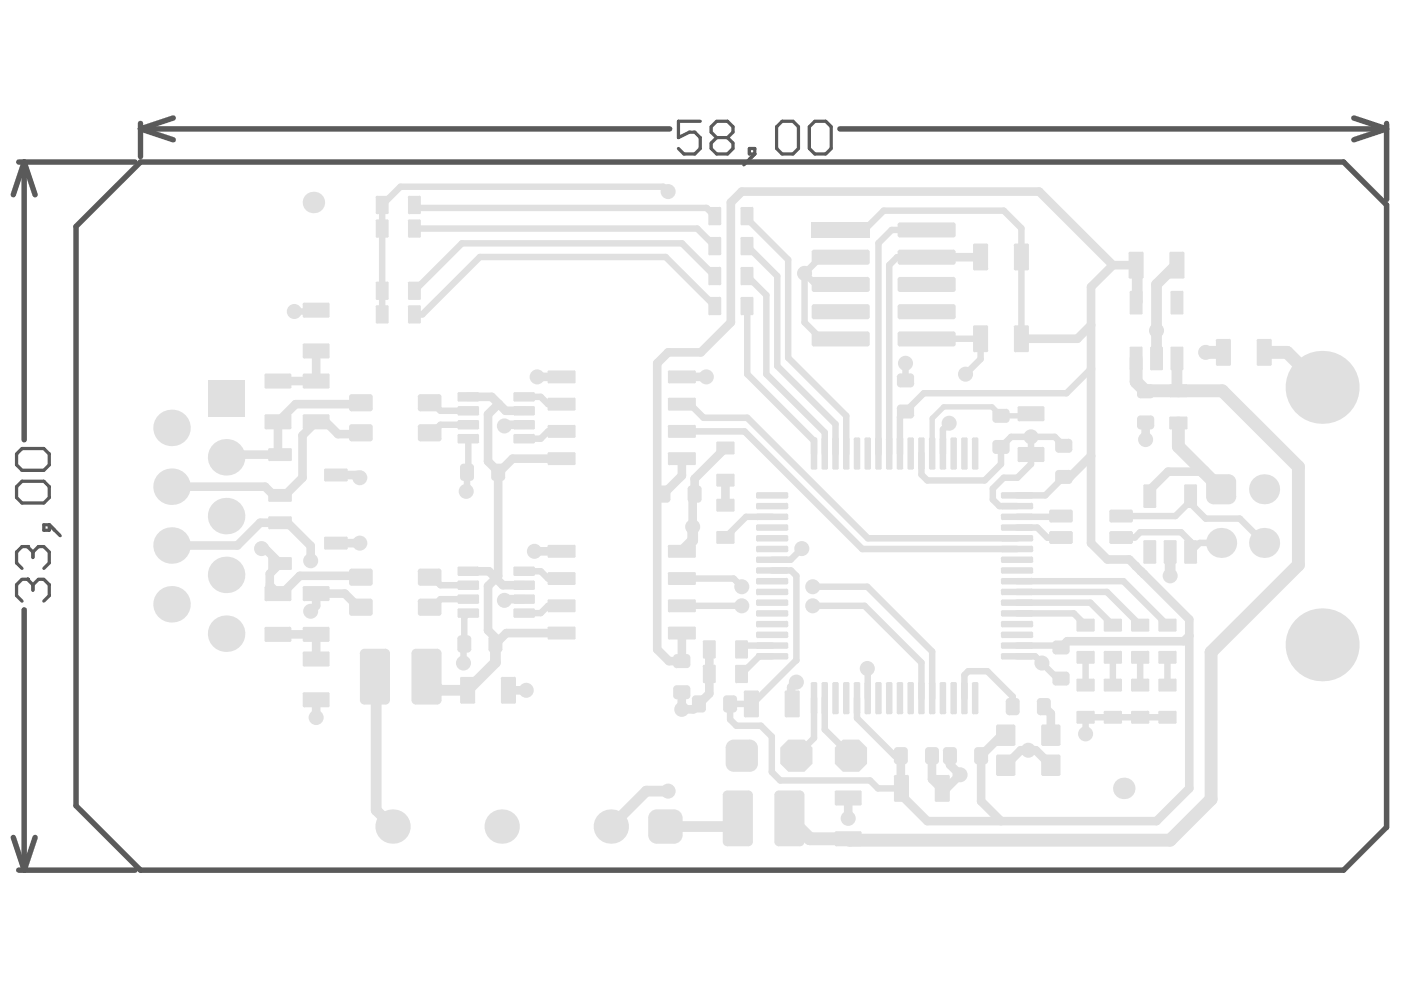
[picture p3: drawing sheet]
<svg xmlns="http://www.w3.org/2000/svg" width="297mm" height="210mm" viewBox="0 0 297 210" stroke-linecap="round" stroke-linejoin="round" font-family="sans-serif">
<g fill="none" stroke="#5a5a5a" stroke-width="1.2">
<path d="M4 34.4h24.6M5.1 34.4l2.3 6.9M5.1 34.4l-2.3 6.9M5.1 34.4v58.9M29.8 27.3l6.9 2.3M29.8 27.3h112.2M29.8 26.2v7M36.7 25l-6.9 2.3M178.1 27.3h115.9M287 25l7 2.3M294 27.3l-7 2.3M294 26.2v16.1"/>
<path d="M5.1 129.3v55.2M2.8 177.6l2.3 6.9M7.4 177.6l-2.3 6.9M4 184.5h24.6"/>
</g>
<path d="M148.5 25.7h-4.7v3.5l2.4-1.2h1.1l1.2 1.2v2.3l-1.2 1.1h-2.3l-1.2-1.1M151.9 29.2l-1.1-1.2v-1.1l1.1-1.2h2.3l1.2 1.2v1.1l-1.2 1.2M151.9 29.2l-1.1 1.1v1.2l1.1 1.1h2.3l1.2-1.1v-1.2l-1.2-1.1M151.9 29.2h2.3M158.9 31.5h1.1v1.1h-1.1zM160 32.6l-2.3 2.4M164.7 26.9l1.1-1.2h2.3l1.2 1.2v4.6l-1.2 1.1h-2.3l-1.1-1.1zM171.6 26.9l1.2-1.2h2.3l1.1 1.2v4.6l-1.1 1.1h-2.3l-1.2-1.1zM5.8 122.8h-1.1l-1.2 1.2v2.3l1.2 1.1" fill="none" stroke="#5a5a5a" stroke-width=".69"/>
<circle cx="5.8" cy="122.8" r=".35" fill="#5a5a5a"/>
<path d="M5.8 115.9h-1.1l-1.2 1.1v2.4l1.2 1.1M5.8 122.8l1.2 1.2M7 124v1.1M7 124l1.1-1.2h1.2l1.2 1.2v2.3l-1.2 1.1" fill="none" stroke="#5a5a5a" stroke-width=".69"/>
<circle cx="5.8" cy="115.9" r=".35" fill="#5a5a5a"/>
<path d="M3.5 96.3l1.2-1.2h4.6l1.2 1.2v2.3l-1.2 1.1h-4.6l-1.2-1.1zM3.5 103.2l1.2-1.2h4.6l1.2 1.2v2.3l-1.2 1.2h-4.6l-1.2-1.2zM5.8 115.9l1.2 1.1M7 117v1.2M7 117l1.1-1.1h1.2l1.2 1.1v2.4l-1.2 1.1M9.3 111.3h1.2v1.1h-1.2zM10.5 111.3l2.3 2.3" fill="none" stroke="#5a5a5a" stroke-width=".69"/>
<path d="M16.1 48l13.7-13.6h255.1l9.1 9.1v131.9l-9.1 9.1h-255.1l-13.7-13.7z" fill="none" stroke="#5a5a5a" stroke-width="1.2"/>
<g fill="none" stroke="#e0e0e0" stroke-width="1.8">
<path d="M207.9 54.5h-11.4M236 56.2l-15.7-15.6h-63l-2.3 2.3v25.5l-6.4 6.3h-6.9l-2.4 2.3v60.7l2.5 2.5 2.8-.1v-5.9M236 56.2l-4.7 4.6v54.4l3.5 3.4h4.6l2.5 2.5M236 56.2h5.1M67 74.2v6.6h-8.1M113.9 79.9h5.2M144.6 79.9h5.2M231.3 68.9l-2.9 2.9h-11.8M76.5 91.8l-.3 .2h-4.5l-2.7-2.6h-2l-2.9 2.9v9l-3.7 3.7h-2.3l-1.9-1.8h-19.8M76.5 85.4l-.3 .3h-13.5l-3.8 3.7v6.5l.5 .5h-10.9l-.6 .6M99.3 84.1h4.9l3 3h3.9M105.7 85.6l-2.2 2.3v9.9l2.3 2.3 2.9-2.9h10.4"/>
<path d="M111.1 90.1h-3.9l-.3 .2M144.6 97.2v3.7l-3.9 3.9h-.8M153.8 95l-6.5 6.5v3.3l-.4 .4v6.5M231.3 96.7l-4.4 4.4h-1.4M242.9 89.6v3.6M36.4 115.7h13.9l4.9-4.9h5.8l4.9 4.9v3.2M55.5 116.3h.7l3.2 3.2-2.2 2.2v2.4l1.7 1.8h.9l3.8-3.8h12.4l.3 .3h.2M71.2 100.7h4.5l.6 .6M71.2 115.2h5.1M105.6 100.1v22l-2.1 2.2v9.3l1.5 1.6v1.3l2.4-2.3h11.7M113.3 116.9h5.8M153.8 101.8v5.3"/>
<path d="M255.2 100h-7.6l-3.8 3.9v1.3M58.9 134.5h8.1v5.2M76.5 128.7h-.5l-2.9-2.8h-6.1v2.5l-1.1 1.2M99.3 121.1h4.4l2.9 3h4.5M111.1 127h-3.9l-.3 .3M150.4 137.7v9.4l-3.4 3.3h-2.5v-3.6M241.9 121.1h.1M241.9 121.1l10.2 10.2v35.9l-6.9 6.9h-48.6l-5.2-5.3v-1.6l-.4-.4v-6.6M242.5 121.7h.1M252.1 134.8l-1.1 1.2h-24.7l-1.3 1.3M67 148.4v3.7M107.8 146.4h3.8"/>
<path d="M168.8 144.6l-1.1 1.1v3.5M213.2 155.9h-.8l-4.4 4.3v9.7l4.2 4.2M221.3 149.8l1.5 1.5v4.6M179.8 169.2v4.3M197.6 160.2v5l2 2M201.4 160.2v1.9l2.2 2.2-2.9 2.9h-.9M213.2 162.3l3.2-3.2h3.2l3.2 3.2"/>
</g>
<g fill="none" stroke="#e0e0e0" stroke-width="1.4">
<path d="M87.9 48.5h59.9l3.7 3.7M87.9 43.5l.6 .6h61.3l1.7 1.7M141.7 40.6l-1.1-1h-55.7l-3.9 3.9v23.2M151.5 58.5l-6.9-6.9h-46.7l-10 10.1M158.4 52.2l6.4 6.3v19.1l12.3 12.3v6.3M158.4 58.5l4.1 4.1v16.7l12.4 12.4v4.5M158.5 46.5l8.6 8.6v20.8l12.3 12.3v8M170.6 58l2.3 2.3h5.3M170.6 58v10.4l3.5 3.5h4.1M178.2 54.5h-4.2l-3.4 3.5M178.2 48.8h5.1l4.1-4.1h25.4l3.8 3.7v23.4M196.5 54.5h-6.3l-1.7 1.7v40"/>
<path d="M196.5 48.8h-7.5l-2.7 2.7v44.7M67 66h-4.6M151.5 64.9l-10.4-10.4h-39.4l-12.1 12.2h-1.7M158.4 64.9v14.4l14.2 14.2v2.7M192 77v3.7M196.5 71.9l11.4-.1v4.3l-3.2 3.2M231.3 78.2l-5.2 5.2h-30.2l-5.1 5v7.8M91.7 85.4l1.7 1.7h5.9M99.3 93v6.9l-.3 .2v3.9l-.2 .2M99.3 90.1h-5.9l-1.7 1.7M111.1 84.1h3.6l1.5 1.6h2.9M119.1 91.5h-2.9l-1.5 1.5h-3.6"/>
<path d="M144.6 91.5h13.3l24.9 24.9h32.8M144.6 85.7h1.7l2.9 2.9h9.2l25.6 25.5h31.6M201.2 89.7l-1.3 1.4v5.1M218.6 92.6v5.8l-2.9 2.9h-2.9l-2.3 2.3v2.3l1.4 1.4h3.7M225.5 94.5l-1.9-1.9h-9.2l-2.2 2.2v3.6l-3.4 3.5h-12.2l-1.2-1.3v-4.4M163.7 109.6h-5.5l-4.4 4.3M170 116.3l-2.4 2.4h-3.9M215.6 111.9h4.3l2.2 2.1h2.8M224.9 109.4l-.1 .2h-9.2M225.5 101.1l-3.9 3.9h-6M237.7 114h2.9l1.1-1.2h8.7l2 2.1v2.1l1.9-1.9h4.6M252.4 105.2v1.6l3.2 3.2h7.3l5.1 5.1"/>
<path d="M252.4 106.2l-3.2 3.2h-11.5M91.7 122.4l1.7 1.7h5.9M99.3 130l-.9 .8-.1 9.8M99.3 127h-5.9l-1.7 1.7M111.1 121.1h3.6l1.5 1.6h2.9M119.1 128.4h-2.9l-1.5 1.6h-3.6M144.6 128.4h12.7M144.6 122.7h10.9l1.8 1.7M163.7 136.9h-5.7l-.8 .8M163.7 139.2h-2.7l-3.8 3.7M163.7 121h4l1.1 1.1v17.9M172.3 128.4h11l12.1 12.1v7.5"/>
<path d="M172.3 124.4h11.6l13.7 13.7v9.9M215.6 136.9h9l.4 .4M215.6 139.2h3.9l4.7 4.7h.8M215.6 123.2h22.6l9.3 9.3M215.6 125.5h19.1l7 7M215.6 127.8h15.6l4.8 4.7M215.6 130.1h12.1l2.5 2.4M230.2 139.4v5.9M236 139.4v5.9M241.7 139.4v5.9M247.5 139.4v5.9M168.8 140l-9.3 9.2h-4.7v3.3l1.3 1.4h5.2l2.3 2.3v7.5l1.8 1.8h19.1l1.6 1.7h5.3"/>
<path d="M168.8 140h.1M172.6 148v8.5l-3.8 3.7M174.9 148v6.7l5.5 5.5M181.7 148v4.3l8 7.9h1.3M183.9 141.7l.1 6.3M204.5 148v-4.9l.8-.8h4l5.4 5.4v2.1M247.5 152.1h-17.3v3.5"/>
</g>
<path d="M241.1 56.2v7.7l-.2 .3M249.3 56.2l-4.1 4.1v15.7M249.5 76v6.6l.3 .3M146.9 111.7v2.9l-2.3 2.3M248.1 117v5.1M105 136.5v4l-5.9 5.9h-5.8l-2.9-2.9M79.5 143.5l.3 .2v28.1l3.4 3.4M141.7 167.7h-4.7l-7.5 7.5M156.4 173.5l-1.7 1.7h-13.6" fill="none" stroke="#e0e0e0" stroke-width="2.3"/>
<path d="M218.6 88l-.2 .2h-6.2l-1.9-1.9h-10.2l-2.5 2.4v7.5" fill="none" stroke="#e0e0e0" stroke-width="1.1"/>
<path d="M240.9 76v5l2 2 .1-.1h16.1l16.2 16.1v20.8l-18.5 18.5v31.2l-8.7 8.6h-68l-.3-.3h-8.1l-4.3-4.3M255.6 74.7h3.8M268 74.7h4.9l7.4 7.4M249.8 89.7v5l9.1 9" fill="none" stroke="#e0e0e0" stroke-width="2.7"/>
<g fill="#e0e0e0">
<path d="M142.9 171.6v1.8zM142.9 171.6a1.82 1.82 0 0 1 1.8 1.8h-1.8z"/>
<path d="M137.4 173.4h1.9zM138 172.1l.8-.4 .5-.1v1.8h-1.9l.1-.5z"/>
<path d="M139.3 177.1v1.8zM137.4 177.1h1.9v1.8a1.82 1.82 0 0 1-1.9-1.8z"/>
<path d="M142.9 177.1h1.8zM142.9 177.1h1.8a1.82 1.82 0 0 1-1.8 1.8z"/>
<path d="M159 156.8v1.7zM159 156.8a1.71 1.71 0 0 1 1.7 1.7h-1.7z"/>
<path d="M153.9 158.5h1.7zM154.4 157.3l.7-.4 .5-.1v1.7h-1.7v-.4z"/>
<path d="M155.6 161.9v1.7zM153.9 161.9h1.7v1.7a1.71 1.71 0 0 1-1.7-1.7z"/>
<path d="M159 161.9h1.7zM159 161.9h1.7a1.71 1.71 0 0 1-1.7 1.7z"/>
<path d="M255.7 102.1h1.6zM256 101.2l.8-.6h.5v1.5h-1.6z"/>
<path d="M257.3 105.3v1.6zM255.7 105.3h1.6v1.6a1.59 1.59 0 0 1-1.6-1.6z"/>
<path d="M260.5 105.3h1.6zM260.5 105.3h1.6a1.59 1.59 0 0 1-1.6 1.6z"/>
<path d="M260.5 100.6v1.5zM260.5 100.6a1.59 1.59 0 0 1 1.6 1.5h-1.6z"/>
<path d="M204.8 144.6v.4zM204.8 144.6l.4 .4h-.4z"/>
<path d="M203.8 145h.3zM203.8 144.8l.3-.2v.4h-.3z"/>
<path d="M204.1 151.1v.3zM203.8 151.1h.3v.3z"/>
<path d="M204.8 151.1h.4zM204.8 151.1h.4l-.4 .3z"/>
<path d="M207.1 144.6v.4zM207.1 144.6l.3 .4h-.3z"/>
<path d="M206.1 145h.3zM206.1 144.8l.3-.2v.4h-.3z"/>
<path d="M206.4 151.1v.3zM206.1 151.1h.3v.3z"/>
<path d="M207.1 151.1h.3zM207.1 151.1h.3l-.3 .3z"/>
<path d="M212.2 116.1h.4zM212.3 115.9l.3-.2v.4h-.4z"/>
<path d="M212.6 116.7v.4zM212.2 116.7h.4v.4z"/>
<path d="M218.7 116.7h.3zM218.7 116.7h.3l-.3 .4z"/>
<path d="M218.7 115.7v.4zM218.7 115.7l.3 .4h-.3z"/>
<path d="M212.2 113.8h.4zM212.3 113.6l.3-.2v.4h-.4z"/>
<path d="M212.6 114.5v.3zM212.2 114.5h.4v.3z"/>
<path d="M218.7 114.5h.3zM218.7 114.5h.3l-.3 .3z"/>
<path d="M218.7 113.4v.4zM218.7 113.4l.3 .4h-.3z"/>
<path d="M212.2 111.5h.4zM212.3 111.3l.3-.1v.3h-.4z"/>
<path d="M212.6 112.2v.3zM212.2 112.2h.4v.3z"/>
<path d="M218.7 112.2h.3zM218.7 112.2h.3l-.3 .3z"/>
<path d="M218.7 111.2v.3zM218.7 111.2l.3 .3h-.3z"/>
<path d="M212.2 109.2h.4zM212.3 109.1l.3-.2v.3h-.4z"/>
<path d="M212.6 109.9v.4zM212.2 109.9h.4v.4z"/>
<path d="M218.7 109.9h.3zM218.7 109.9h.3l-.3 .4z"/>
<path d="M218.7 108.9v.3zM218.7 108.9l.3 .3h-.3z"/>
<path d="M179.8 144.6v.4zM179.8 144.6l.3 .4h-.3z"/>
<path d="M178.7 145h.4zM178.8 144.8l.3-.2v.4h-.4z"/>
<path d="M179.1 151.1v.3zM178.7 151.1h.4v.3z"/>
<path d="M179.8 151.1h.3zM179.8 151.1h.3l-.3 .3z"/>
<path d="M172.9 144.6v.4zM172.9 144.6l.4 .4h-.4z"/>
<path d="M171.9 145h.3zM172 144.8l.2-.2v.4h-.3z"/>
<path d="M172.2 151.1v.3zM171.9 151.1h.3v.3z"/>
<path d="M172.9 151.1h.4zM172.9 151.1h.4l-.4 .3z"/>
<path d="M175.2 144.6v.4zM175.2 144.6l.3 .4h-.3z"/>
<path d="M174.2 145h.3zM174.2 144.8l.3-.2v.4h-.3z"/>
<path d="M174.5 151.1v.3zM174.2 151.1h.3v.3z"/>
<path d="M175.2 151.1h.3zM175.2 151.1h.3l-.3 .3z"/>
<path d="M177.5 144.6v.4zM177.5 144.6l.3 .4h-.3z"/>
<path d="M176.5 145h.3zM176.5 144.8l.3-.2v.4h-.3z"/>
<path d="M176.8 151.1v.3zM176.5 151.1h.3v.3z"/>
<path d="M177.5 151.1h.3zM177.5 151.1h.3l-.3 .3z"/>
<path d="M186.6 144.6v.4zM186.6 144.6l.3 .4h-.3z"/>
<path d="M185.6 145h.3zM185.6 144.8l.3-.2v.4h-.3z"/>
<path d="M185.9 151.1v.3zM185.6 151.1h.3v.3z"/>
<path d="M186.6 151.1h.3zM186.6 151.1h.3l-.3 .3z"/>
<path d="M160.3 104.7h.3zM160.3 104.5l.3-.2v.4h-.3z"/>
<path d="M160.6 105.4v.3zM160.3 105.4h.3v.3z"/>
<path d="M166.8 105.4h.3zM166.8 105.4h.3l-.3 .3z"/>
<path d="M166.8 104.3v.4zM166.8 104.3l.3 .4h-.3z"/>
<path d="M160.3 107h.3zM160.3 106.8l.3-.2v.4h-.3z"/>
<path d="M160.6 107.6v.4zM160.3 107.6h.3v.4z"/>
<path d="M166.8 107.6h.3zM166.8 107.6h.3l-.3 .4z"/>
<path d="M166.8 106.6v.4zM166.8 106.6l.3 .4h-.3z"/>
<path d="M160.3 109.2h.3zM160.3 109.1l.3-.2v.3h-.3z"/>
<path d="M160.6 109.9v.4zM160.3 109.9h.3v.4z"/>
<path d="M166.8 109.9h.3zM166.8 109.9h.3l-.3 .4z"/>
<path d="M166.8 108.9v.3zM166.8 108.9l.3 .3h-.3z"/>
<path d="M160.3 111.5h.3zM160.3 111.3l.3-.1v.3h-.3z"/>
<path d="M160.6 112.2v.3zM160.3 112.2h.3v.3z"/>
<path d="M166.8 112.2h.3zM166.8 112.2h.3l-.3 .3z"/>
<path d="M166.8 111.2v.3zM166.8 111.2l.3 .3h-.3z"/>
<path d="M160.3 113.8h.3zM160.3 113.6l.3-.2v.4h-.3z"/>
<path d="M160.6 114.5v.3zM160.3 114.5h.3v.3z"/>
<path d="M166.8 114.5h.3zM166.8 114.5h.3l-.3 .3z"/>
<path d="M166.8 113.4v.4zM166.8 113.4l.3 .4h-.3z"/>
<path d="M160.3 116.1h.3zM160.3 115.9l.3-.2v.4h-.3z"/>
<path d="M160.6 116.7v.4zM160.3 116.7h.3v.4z"/>
<path d="M166.8 116.7h.3zM166.8 116.7h.3l-.3 .4z"/>
<path d="M166.8 115.7v.4zM166.8 115.7l.3 .4h-.3z"/>
<path d="M160.3 118.3h.3zM160.3 118.2l.3-.2v.3h-.3z"/>
<path d="M160.6 119v.4zM160.3 119h.3v.4z"/>
<path d="M166.8 119h.3zM166.8 119h.3l-.3 .4z"/>
<path d="M166.8 118v.3zM166.8 118l.3 .3h-.3z"/>
<path d="M160.3 120.6h.3zM160.3 120.4l.3-.1v.3h-.3z"/>
<path d="M160.6 121.3v.3zM160.3 121.3h.3v.3z"/>
<path d="M166.8 121.3h.3zM166.8 121.3h.3l-.3 .3z"/>
<path d="M166.8 120.3v.3zM166.8 120.3l.3 .3h-.3z"/>
<path d="M160.3 122.9h.3zM160.3 122.7l.3-.2v.4h-.3z"/>
<path d="M160.6 123.6v.3zM160.3 123.6h.3v.3z"/>
<path d="M166.8 123.6h.3zM166.8 123.6h.3l-.3 .3z"/>
<path d="M166.8 122.5v.4zM166.8 122.5l.3 .4h-.3z"/>
<path d="M160.3 125.2h.3zM160.3 125l.3-.2v.4h-.3z"/>
<path d="M160.6 125.8v.4zM160.3 125.8h.3v.4z"/>
<path d="M166.8 125.8h.3zM166.8 125.8h.3l-.3 .4z"/>
<path d="M166.8 124.8v.4zM166.8 124.8l.3 .4h-.3z"/>
<path d="M160.3 127.4h.3zM160.3 127.3l.3-.2v.3h-.3z"/>
<path d="M160.6 128.1v.4zM160.3 128.1h.3v.4z"/>
<path d="M166.8 128.1h.3zM166.8 128.1h.3l-.3 .4z"/>
<path d="M166.8 127.1v.3zM166.8 127.1l.3 .3h-.3z"/>
<path d="M160.3 129.7h.3zM160.3 129.5l.3-.1v.3h-.3z"/>
<path d="M160.6 130.4v.3zM160.3 130.4h.3v.3z"/>
<path d="M166.8 130.4h.3zM166.8 130.4h.3l-.3 .3z"/>
<path d="M166.8 129.4v.3zM166.8 129.4l.3 .3h-.3z"/>
<path d="M160.3 132h.3zM160.3 131.8l.3-.2v.4h-.3z"/>
<path d="M160.6 132.7v.3zM160.3 132.7h.3v.3z"/>
<path d="M166.8 132.7h.3zM166.8 132.7h.3l-.3 .3z"/>
<path d="M166.8 131.6v.4zM166.8 131.6l.3 .4h-.3z"/>
<path d="M160.3 134.3h.3zM160.3 134.1l.3-.2v.4h-.3z"/>
<path d="M160.6 134.9v.4zM160.3 134.9h.3v.4z"/>
<path d="M166.8 134.9h.3zM166.8 134.9h.3l-.3 .4z"/>
<path d="M166.8 133.9v.4zM166.8 133.9l.3 .4h-.3z"/>
<path d="M160.3 136.5h.3zM160.3 136.4l.3-.2v.3h-.3z"/>
<path d="M160.6 137.2v.4zM160.3 137.2h.3v.4z"/>
<path d="M166.8 137.2h.3zM166.8 137.2h.3l-.3 .4z"/>
<path d="M166.8 136.2v.3zM166.8 136.2l.3 .3h-.3z"/>
<path d="M160.3 138.8h.3zM160.3 138.6l.3-.1v.3h-.3z"/>
<path d="M160.6 139.5v.3zM160.3 139.5h.3v.3z"/>
<path d="M166.8 139.5h.3zM166.8 139.5h.3l-.3 .3z"/>
<path d="M166.8 138.5v.3zM166.8 138.5l.3 .3h-.3z"/>
<path d="M182 144.6v.4zM182 144.6l.4 .4h-.4z"/>
<path d="M181 145h.4zM181.1 144.8l.3-.2v.4h-.4z"/>
<path d="M181.4 151.1v.3zM181 151.1h.4v.3z"/>
<path d="M182 151.1h.4zM182 151.1h.4l-.4 .3z"/>
<path d="M184.3 144.6v.4zM184.3 144.6l.4 .4h-.4z"/>
<path d="M183.3 145h.3zM183.3 144.8l.3-.2v.4h-.3z"/>
<path d="M183.6 151.1v.3zM183.3 151.1h.3v.3z"/>
<path d="M184.3 151.1h.4zM184.3 151.1h.4l-.4 .3z"/>
<path d="M188.9 144.6v.4zM188.9 144.6l.3 .4h-.3z"/>
<path d="M187.8 145h.4zM187.9 144.8l.3-.2v.4h-.4z"/>
<path d="M188.2 151.1v.3zM187.8 151.1h.4v.3z"/>
<path d="M188.9 151.1h.3zM188.9 151.1h.3l-.3 .3z"/>
<path d="M191.2 144.6v.4zM191.2 144.6l.3 .4h-.3z"/>
<path d="M190.1 145h.4zM190.2 144.8l.3-.2v.4h-.4z"/>
<path d="M190.5 151.1v.3zM190.1 151.1h.4v.3z"/>
<path d="M191.2 151.1h.3zM191.2 151.1h.3l-.3 .3z"/>
<path d="M193.4 144.6v.4zM193.4 144.6l.4 .4h-.4z"/>
<path d="M192.4 145h.3zM192.4 144.8l.3-.2v.4h-.3z"/>
<path d="M192.7 151.1v.3zM192.4 151.1h.3v.3z"/>
<path d="M193.4 151.1h.4zM193.4 151.1h.4l-.4 .3z"/>
<path d="M195.7 144.6v.4zM195.7 144.6l.3 .4h-.3z"/>
<path d="M194.7 145h.3zM194.7 144.8l.3-.2v.4h-.3z"/>
<path d="M195 151.1v.3zM194.7 151.1h.3v.3z"/>
<path d="M195.7 151.1h.3zM195.7 151.1h.3l-.3 .3z"/>
<path d="M198 144.6v.4zM198 144.6l.3 .4h-.3z"/>
<path d="M197 145h.3zM197 144.8l.3-.2v.4h-.3z"/>
<path d="M197.3 151.1v.3zM197 151.1h.3v.3z"/>
<path d="M198 151.1h.3zM198 151.1h.3l-.3 .3z"/>
<path d="M200.3 144.6v.4zM200.3 144.6l.3 .4h-.3z"/>
<path d="M199.2 145h.4zM199.3 144.8l.3-.2v.4h-.4z"/>
<path d="M199.6 151.1v.3zM199.2 151.1h.4v.3z"/>
<path d="M200.3 151.1h.3zM200.3 151.1h.3l-.3 .3z"/>
<path d="M202.5 144.6v.4zM202.5 144.6l.4 .4h-.4z"/>
<path d="M201.5 145h.4zM201.6 144.8l.3-.2v.4h-.4z"/>
<path d="M201.9 151.1v.3zM201.5 151.1h.4v.3z"/>
<path d="M202.5 151.1h.4zM202.5 151.1h.4l-.4 .3z"/>
<path d="M212.2 138.8h.4zM212.3 138.6l.3-.1v.3h-.4z"/>
<path d="M212.6 139.5v.3zM212.2 139.5h.4v.3z"/>
<path d="M218.7 139.5h.3zM218.7 139.5h.3l-.3 .3z"/>
<path d="M218.7 138.5v.3zM218.7 138.5l.3 .3h-.3z"/>
<path d="M212.2 136.5h.4zM212.3 136.4l.3-.2v.3h-.4z"/>
<path d="M212.6 137.2v.4zM212.2 137.2h.4v.4z"/>
<path d="M218.7 137.2h.3zM218.7 137.2h.3l-.3 .4z"/>
<path d="M218.7 136.2v.3zM218.7 136.2l.3 .3h-.3z"/>
<path d="M212.2 134.3h.4zM212.3 134.1l.3-.2v.4h-.4z"/>
<path d="M212.6 134.9v.4zM212.2 134.9h.4v.4z"/>
<path d="M218.7 134.9h.3zM218.7 134.9h.3l-.3 .4z"/>
<path d="M218.7 133.9v.4zM218.7 133.9l.3 .4h-.3z"/>
<path d="M212.2 132h.4zM212.3 131.8l.3-.2v.4h-.4z"/>
<path d="M212.6 132.7v.3zM212.2 132.7h.4v.3z"/>
<path d="M218.7 132.7h.3zM218.7 132.7h.3l-.3 .3z"/>
<path d="M218.7 131.6v.4zM218.7 131.6l.3 .4h-.3z"/>
<path d="M212.2 129.7h.4zM212.3 129.5l.3-.1v.3h-.4z"/>
<path d="M212.6 130.4v.3zM212.2 130.4h.4v.3z"/>
<path d="M218.7 130.4h.3zM218.7 130.4h.3l-.3 .3z"/>
<path d="M218.7 129.4v.3zM218.7 129.4l.3 .3h-.3z"/>
<path d="M212.2 127.4h.4zM212.3 127.3l.3-.2v.3h-.4z"/>
<path d="M212.6 128.1v.4zM212.2 128.1h.4v.4z"/>
<path d="M218.7 128.1h.3zM218.7 128.1h.3l-.3 .4z"/>
<path d="M218.7 127.1v.3zM218.7 127.1l.3 .3h-.3z"/>
<path d="M212.2 125.2h.4zM212.3 125l.3-.2v.4h-.4z"/>
<path d="M212.6 125.8v.4zM212.2 125.8h.4v.4z"/>
<path d="M218.7 125.8h.3zM218.7 125.8h.3l-.3 .4z"/>
<path d="M218.7 124.8v.4zM218.7 124.8l.3 .4h-.3z"/>
<path d="M212.2 122.9h.4zM212.3 122.7l.3-.2v.4h-.4z"/>
<path d="M212.6 123.6v.3zM212.2 123.6h.4v.3z"/>
<path d="M218.7 123.6h.3zM218.7 123.6h.3l-.3 .3z"/>
<path d="M218.7 122.5v.4zM218.7 122.5l.3 .4h-.3z"/>
<path d="M212.2 120.6h.4zM212.3 120.4l.3-.1v.3h-.4z"/>
<path d="M212.6 121.3v.3zM212.2 121.3h.4v.3z"/>
<path d="M218.7 121.3h.3zM218.7 121.3h.3l-.3 .3z"/>
<path d="M218.7 120.3v.3zM218.7 120.3l.3 .3h-.3z"/>
<path d="M212.2 118.3h.4zM212.3 118.2l.3-.2v.3h-.4z"/>
<path d="M212.6 119v.4zM212.2 119h.4v.4z"/>
<path d="M218.7 119h.3zM218.7 119h.3l-.3 .4z"/>
<path d="M218.7 118v.3zM218.7 118l.3 .3h-.3z"/>
<path d="M212.2 107h.4zM212.3 106.8l.3-.2v.4h-.4z"/>
<path d="M212.6 107.6v.4zM212.2 107.6h.4v.4z"/>
<path d="M218.7 107.6h.3zM218.7 107.6h.3l-.3 .4z"/>
<path d="M218.7 106.6v.4zM218.7 106.6l.3 .4h-.3z"/>
<path d="M212.2 104.7h.4zM212.3 104.5l.3-.2v.4h-.4z"/>
<path d="M212.6 105.4v.3zM212.2 105.4h.4v.3z"/>
<path d="M218.7 105.4h.3zM218.7 105.4h.3l-.3 .3z"/>
<path d="M218.7 104.3v.4zM218.7 104.3l.3 .4h-.3z"/>
<path d="M207.1 92.7v.4zM207.1 92.7l.3 .4h-.3z"/>
<path d="M206.1 93.1h.3zM206.1 92.9l.3-.2v.4h-.3z"/>
<path d="M206.4 99.2v.4zM206.1 99.2h.3v.4z"/>
<path d="M207.1 99.2h.3zM207.1 99.2h.3l-.3 .4z"/>
<path d="M204.8 92.7v.4zM204.8 92.7l.4 .4h-.4z"/>
<path d="M203.8 93.1h.3zM203.8 92.9l.3-.2v.4h-.3z"/>
<path d="M204.1 99.2v.4zM203.8 99.2h.3v.4z"/>
<path d="M204.8 99.2h.4zM204.8 99.2h.4l-.4 .4z"/>
<path d="M202.5 92.7v.4zM202.5 92.7l.4 .4h-.4z"/>
<path d="M201.5 93.1h.4zM201.6 92.9l.3-.2v.4h-.4z"/>
<path d="M201.9 99.2v.4zM201.5 99.2h.4v.4z"/>
<path d="M202.5 99.2h.4zM202.5 99.2h.4l-.4 .4z"/>
<path d="M200.3 92.7v.4zM200.3 92.7l.3 .4h-.3z"/>
<path d="M199.2 93.1h.4zM199.3 92.9l.3-.2v.4h-.4z"/>
<path d="M199.6 99.2v.4zM199.2 99.2h.4v.4z"/>
<path d="M200.3 99.2h.3zM200.3 99.2h.3l-.3 .4z"/>
<path d="M198 92.7v.4zM198 92.7l.3 .4h-.3z"/>
<path d="M197 93.1h.3zM197 92.9l.3-.2v.4h-.3z"/>
<path d="M197.3 99.2v.4zM197 99.2h.3v.4z"/>
<path d="M198 99.2h.3zM198 99.2h.3l-.3 .4z"/>
<path d="M195.7 92.7v.4zM195.7 92.7l.3 .4h-.3z"/>
<path d="M194.7 93.1h.3zM194.7 92.9l.3-.2v.4h-.3z"/>
<path d="M195 99.2v.4zM194.7 99.2h.3v.4z"/>
<path d="M195.7 99.2h.3zM195.7 99.2h.3l-.3 .4z"/>
<path d="M193.4 92.7v.4zM193.4 92.7l.4 .4h-.4z"/>
<path d="M192.4 93.1h.3zM192.4 92.9l.3-.2v.4h-.3z"/>
<path d="M192.7 99.2v.4zM192.4 99.2h.3v.4z"/>
<path d="M193.4 99.2h.4zM193.4 99.2h.4l-.4 .4z"/>
<path d="M191.2 92.7v.4zM191.2 92.7l.3 .4h-.3z"/>
<path d="M190.1 93.1h.4zM190.2 92.9l.3-.2v.4h-.4z"/>
<path d="M190.5 99.2v.4zM190.1 99.2h.4v.4z"/>
<path d="M191.2 99.2h.3zM191.2 99.2h.3l-.3 .4z"/>
<path d="M188.9 92.7v.4zM188.9 92.7l.3 .4h-.3z"/>
<path d="M187.8 93.1h.4zM187.9 92.9l.3-.2v.4h-.4z"/>
<path d="M188.2 99.2v.4zM187.8 99.2h.4v.4z"/>
<path d="M188.9 99.2h.3zM188.9 99.2h.3l-.3 .4z"/>
<path d="M186.6 92.7v.4zM186.6 92.7l.3 .4h-.3z"/>
<path d="M185.6 93.1h.3zM185.6 92.9l.3-.2v.4h-.3z"/>
<path d="M185.9 99.2v.4zM185.6 99.2h.3v.4z"/>
<path d="M186.6 99.2h.3zM186.6 99.2h.3l-.3 .4z"/>
<path d="M184.3 92.7v.4zM184.3 92.7l.4 .4h-.4z"/>
<path d="M183.3 93.1h.3zM183.3 92.9l.3-.2v.4h-.3z"/>
<path d="M183.6 99.2v.4zM183.3 99.2h.3v.4z"/>
<path d="M184.3 99.2h.4zM184.3 99.2h.4l-.4 .4z"/>
<path d="M182 92.7v.4zM182 92.7l.4 .4h-.4z"/>
<path d="M181 93.1h.4zM181.1 92.9l.3-.2v.4h-.4z"/>
<path d="M181.4 99.2v.4zM181 99.2h.4v.4z"/>
<path d="M182 99.2h.4zM182 99.2h.4l-.4 .4z"/>
<path d="M179.8 92.7v.4zM179.8 92.7l.3 .4h-.3z"/>
<path d="M178.7 93.1h.4zM178.8 92.9l.3-.2v.4h-.4z"/>
<path d="M179.1 99.2v.4zM178.7 99.2h.4v.4z"/>
<path d="M179.8 99.2h.3zM179.8 99.2h.3l-.3 .4z"/>
<path d="M177.5 92.7v.4zM177.5 92.7l.3 .4h-.3z"/>
<path d="M176.5 93.1h.3zM176.5 92.9l.3-.2v.4h-.3z"/>
<path d="M176.8 99.2v.4zM176.5 99.2h.3v.4z"/>
<path d="M177.5 99.2h.3zM177.5 99.2h.3l-.3 .4z"/>
<path d="M175.2 92.7v.4zM175.2 92.7l.3 .4h-.3z"/>
<path d="M174.2 93.1h.3zM174.2 92.9l.3-.2v.4h-.3z"/>
<path d="M174.5 99.2v.4zM174.2 99.2h.3v.4z"/>
<path d="M175.2 99.2h.3zM175.2 99.2h.3l-.3 .4z"/>
<path d="M172.9 92.7v.4zM172.9 92.7l.4 .4h-.4z"/>
<path d="M171.9 93.1h.3zM172 92.9l.2-.2v.4h-.3z"/>
<path d="M172.2 99.2v.4zM171.9 99.2h.3v.4z"/>
<path d="M172.9 99.2h.4zM172.9 99.2h.4l-.4 .4z"/>
<path d="M220.7 154h.5zM220.8 153.8l.4-.2v.4h-.5z"/>
<path d="M221.2 157.8v.4zM220.7 157.8h.5v.4l-.2-.1z"/>
<path d="M224.4 157.8h.4zM224.4 157.8h.4l-.2 .3-.2 .1z"/>
<path d="M224.4 153.6v.4zM224.4 153.6l.2 .1 .2 .3h-.4z"/>
<path d="M220.7 160.4h.5zM220.8 160.2l.4-.2v.4h-.5z"/>
<path d="M221.2 164.1v.4zM220.7 164.1h.5v.4h-.2z"/>
<path d="M224.4 164.1h.4zM224.4 164.1h.4l-.2 .4h-.2z"/>
<path d="M224.4 160v.4zM224.4 160h.2l.2 .4h-.4z"/>
<path d="M211.2 160.4h.4zM211.2 160.2l.4-.2v.4h-.4z"/>
<path d="M211.6 164.1v.4zM211.2 164.1h.4v.4h-.2z"/>
<path d="M214.9 164.1h.4zM214.9 164.1h.4l-.2 .4h-.2z"/>
<path d="M214.9 160v.4zM214.9 160h.2l.2 .4h-.4z"/>
<path d="M211.2 154h.4zM211.2 153.8l.4-.2v.4h-.4z"/>
<path d="M211.6 157.8v.4zM211.2 157.8h.4v.4l-.4-.2z"/>
<path d="M214.9 157.8h.4zM214.9 157.8h.4l-.2 .3-.2 .1z"/>
<path d="M214.9 153.6v.4zM214.9 153.6l.2 .1 .2 .3h-.4z"/>
<path d="M213.2 148.7h.8zM213.5 148.2l.5-.2v.7h-.8z"/>
<path d="M214 150.9v.7zM213.2 150.9h.8v.7a.74 .74 0 0 1-.8-.7z"/>
<path d="M215.5 150.9h.7zM215.5 150.9h.7a.74 .74 0 0 1-.7 .7z"/>
<path d="M215.5 148v.7zM215.5 148a.74 .74 0 0 1 .7 .7h-.7z"/>
<path d="M219.8 148.7h.8zM220.1 148.2l.5-.2v.7h-.8z"/>
<path d="M220.6 150.9v.7zM219.8 150.9h.8v.7a.74 .74 0 0 1-.8-.7z"/>
<path d="M222.1 150.9h.7zM222.1 150.9h.7a.74 .74 0 0 1-.7 .7z"/>
<path d="M222.1 148v.7zM222.1 148a.74 .74 0 0 1 .7 .7h-.7z"/>
<path d="M160.6 151.8h.3zM160.6 151.8h.3l-.3 .3z"/>
<path d="M160.6 146.4v.3zM160.6 146.4l.3 .3h-.3z"/>
<path d="M157.7 146.7h.3zM157.8 146.6l.2-.2v.3h-.3z"/>
<path d="M158 151.8v.3zM157.7 151.8h.3v.3z"/>
<path d="M169.2 151.8h.4zM169.2 151.8h.4l-.4 .3z"/>
<path d="M169.2 146.4v.3zM169.2 146.4l.4 .3h-.4z"/>
<path d="M166.4 146.7h.3zM166.4 146.6l.3-.2v.3h-.3z"/>
<path d="M166.7 151.8v.3zM166.4 151.8h.3v.3z"/>
<path d="M216.1 97.6v.4zM215.7 97.6h.4v.4z"/>
<path d="M221.1 97.6h.3zM221.1 97.6h.3l-.3 .4z"/>
<path d="M221.1 94.8v.3zM221.1 94.8l.3 .3h-.3z"/>
<path d="M215.7 95.1h.4zM215.8 94.9l.3-.1v.3h-.4z"/>
<path d="M216.1 89v.3zM215.7 89h.4v.3z"/>
<path d="M221.1 89h.3zM221.1 89h.3l-.3 .3z"/>
<path d="M221.1 86.1v.3zM221.1 86.1l.3 .3h-.3z"/>
<path d="M215.7 86.4h.4zM215.8 86.3l.3-.2v.3h-.4z"/>
<path d="M192.4 169.7h.3zM192.4 169.7h.3l-.3 .3z"/>
<path d="M192.4 164.3v.3zM192.4 164.3l.3 .3h-.3z"/>
<path d="M189.5 164.6h.4zM189.6 164.5l.3-.2v.3h-.4z"/>
<path d="M189.9 169.7v.3zM189.5 169.7h.4v.3z"/>
<path d="M201.1 169.7h.3zM201.1 169.7h.3l-.3 .3z"/>
<path d="M201.1 164.3v.3zM201.1 164.3l.3 .3h-.3z"/>
<path d="M198.2 164.6h.3zM198.2 164.5l.3-.2v.3h-.3z"/>
<path d="M198.5 169.7v.3zM198.2 169.7h.3v.3z"/>
<path d="M69.6 64.2v.3zM69.6 64.2l.3 .3h-.3z"/>
<path d="M64.2 64.5h.3zM64.2 64.3l.3-.1v.3h-.3z"/>
<path d="M64.5 67v.4zM64.2 67h.3v.4z"/>
<path d="M69.6 67h.3zM69.6 67h.3l-.3 .4z"/>
<path d="M69.6 72.8v.3zM69.6 72.8l.3 .3h-.3z"/>
<path d="M64.2 73.1h.3zM64.2 73l.3-.2v.3h-.3z"/>
<path d="M64.5 75.7v.3zM64.2 75.7h.3v.3z"/>
<path d="M69.6 75.7h.3zM69.6 75.7h.3l-.3 .3z"/>
<path d="M100.4 148.9h.3zM100.4 148.9h.3l-.3 .3z"/>
<path d="M100.4 143.5v.3zM100.4 143.5l.3 .3h-.3z"/>
<path d="M97.6 143.8h.3zM97.6 143.7l.3-.2v.3h-.3z"/>
<path d="M97.9 148.9v.3zM97.6 148.9h.3v.3z"/>
<path d="M109.1 148.9h.3zM109.1 148.9h.3l-.3 .3z"/>
<path d="M109.1 143.5v.3zM109.1 143.5l.3 .3h-.3z"/>
<path d="M106.2 143.8h.3zM106.3 143.7l.2-.2v.3h-.3z"/>
<path d="M106.5 148.9v.3zM106.2 148.9h.3v.3z"/>
<path d="M182.4 167.6v.3zM182.4 167.6l.3 .3h-.3z"/>
<path d="M177 167.9h.3zM177 167.8l.3-.2v.3h-.3z"/>
<path d="M177.3 170.5v.3zM177 170.5h.3v.3z"/>
<path d="M182.4 170.5h.3zM182.4 170.5h.3l-.3 .3z"/>
<path d="M182.4 176.2v.4zM182.4 176.2l.3 .4h-.3z"/>
<path d="M177 176.6h.3zM177 176.4l.3-.2v.4h-.3z"/>
<path d="M177.3 179.1v.3zM177 179.1h.3v.3z"/>
<path d="M182.4 179.1h.3zM182.4 179.1h.3l-.3 .3z"/>
<path d="M64.5 141v.3zM64.2 141h.3v.3z"/>
<path d="M69.6 141h.3zM69.6 141h.3l-.3 .3z"/>
<path d="M69.6 138.1v.4zM69.6 138.1l.3 .4h-.3z"/>
<path d="M64.2 138.5h.3zM64.2 138.3l.3-.2v.4h-.3z"/>
<path d="M64.5 149.6v.4zM64.2 149.6h.3v.4z"/>
<path d="M69.6 149.6h.3zM69.6 149.6h.3l-.3 .4z"/>
<path d="M69.6 146.8v.3zM69.6 146.8l.3 .3h-.3z"/>
<path d="M64.2 147.1h.3zM64.2 146.9l.3-.1v.3h-.3z"/>
<path d="M250.8 58.7h.3zM250.8 58.7h.3l-.3 .4z"/>
<path d="M250.8 53.4v.3zM250.8 53.4l.3 .3h-.3z"/>
<path d="M247.9 53.7h.4zM248 53.5l.3-.1v.3h-.4z"/>
<path d="M248.3 58.7v.4zM247.9 58.7h.4v.4z"/>
<path d="M242.2 58.7h.3zM242.2 58.7h.3l-.3 .4z"/>
<path d="M242.2 53.4v.3zM242.2 53.4l.3 .3h-.3z"/>
<path d="M239.3 53.7h.3zM239.3 53.5l.3-.1v.3h-.3z"/>
<path d="M239.6 58.7v.4zM239.3 58.7h.3v.4z"/>
<path d="M198.3 161.3h.8zM198.3 161.3h.8a.74 .74 0 0 1-.8 .7z"/>
<path d="M198.3 158.4v.7zM198.3 158.4a.74 .74 0 0 1 .8 .7h-.8z"/>
<path d="M196.1 159.1h.8zM196.3 158.6l.6-.2v.7h-.8z"/>
<path d="M196.9 161.3v.7zM196.1 161.3h.8v.7a.74 .74 0 0 1-.8-.7z"/>
<path d="M191.7 161.3h.8zM191.7 161.3h.8a.74 .74 0 0 1-.8 .7z"/>
<path d="M191.7 158.4v.7zM191.7 158.4a.74 .74 0 0 1 .8 .7h-.8z"/>
<path d="M189.5 159.1h.8zM189.7 158.6l.6-.2v.7h-.8z"/>
<path d="M190.3 161.3v.7zM189.5 161.3h.8v.7a.74 .74 0 0 1-.8-.7z"/>
<path d="M193.1 85.8v.7zM193.1 85.8a.74 .74 0 0 1 .7 .7h-.7z"/>
<path d="M190.2 86.5h.7zM190.4 86l.5-.2v.7h-.7z"/>
<path d="M190.9 88v.7zM190.2 88h.7v.7a.74 .74 0 0 1-.7-.7z"/>
<path d="M193.1 88h.7zM193.1 88h.7a.74 .74 0 0 1-.7 .7z"/>
<path d="M193.1 79.2v.7zM193.1 79.2a.74 .74 0 0 1 .7 .7h-.7z"/>
<path d="M190.2 79.9h.7zM190.4 79.4l.5-.2v.7h-.7z"/>
<path d="M190.9 81.4v.7zM190.2 81.4h.7v.7a.74 .74 0 0 1-.7-.7z"/>
<path d="M193.1 81.4h.7zM193.1 81.4h.7a.74 .74 0 0 1-.7 .7z"/>
<path d="M146.7 148.2h.7zM146.9 147.6l.5-.2v.8h-.7z"/>
<path d="M147.4 150.3v.8zM146.7 150.3h.7v.8a.74 .74 0 0 1-.7-.8z"/>
<path d="M148.9 150.3h.8zM148.9 150.3h.8a.74 .74 0 0 1-.8 .8z"/>
<path d="M148.9 147.4v.8zM148.9 147.4a.74 .74 0 0 1 .8 .8h-.8z"/>
<path d="M153.3 148.2h.8zM153.5 147.6l.6-.2v.8h-.8z"/>
<path d="M154.1 150.3v.8zM153.3 150.3h.8v.8a.74 .74 0 0 1-.8-.8z"/>
<path d="M155.5 150.3h.8zM155.5 150.3h.8a.74 .74 0 0 1-.8 .8z"/>
<path d="M155.5 147.4v.8zM155.5 147.4a.74 .74 0 0 1 .8 .8h-.8z"/>
<path d="M211.2 88.9v.7zM210.4 88.9h.8v.7a.74 .74 0 0 1-.8-.7z"/>
<path d="M213.3 88.9h.8zM213.3 88.9h.8a.74 .74 0 0 1-.8 .7z"/>
<path d="M213.3 86.7v.7zM213.3 86.7a.74 .74 0 0 1 .8 .7h-.8z"/>
<path d="M210.4 87.4h.8zM210.6 86.9l.6-.2v.7h-.8z"/>
<path d="M211.2 95.5v.7zM210.4 95.5h.8v.7a.74 .74 0 0 1-.8-.7z"/>
<path d="M213.3 95.5h.8zM213.3 95.5h.8a.74 .74 0 0 1-.8 .7z"/>
<path d="M213.3 93.3v.7zM213.3 93.3a.74 .74 0 0 1 .8 .7h-.8z"/>
<path d="M210.4 94h.8zM210.6 93.5l.6-.2v.7h-.8z"/>
<path d="M223.9 144.6v.8zM223.1 144.6h.8v.8a.74 .74 0 0 1-.8-.8z"/>
<path d="M226 144.6h.8zM226 144.6h.8a.74 .74 0 0 1-.8 .8z"/>
<path d="M226 142.4v.7zM226 142.4a.74 .74 0 0 1 .8 .7h-.8z"/>
<path d="M223.1 143.1h.8zM223.4 142.6l.5-.2v.7h-.8z"/>
<path d="M223.9 138v.8zM223.1 138h.8v.8a.74 .74 0 0 1-.8-.8z"/>
<path d="M226 138h.8zM226 138h.8a.74 .74 0 0 1-.8 .8z"/>
<path d="M226 135.8v.7zM226 135.8a.74 .74 0 0 1 .8 .7h-.8z"/>
<path d="M223.1 136.5h.8zM223.4 136l.5-.2v.7h-.8z"/>
<path d="M141.4 105.8h.7zM141.4 105.8h.7a.74 .74 0 0 1-.7 .8z"/>
<path d="M141.4 102.9v.8zM141.4 102.9a.74 .74 0 0 1 .7 .8h-.7z"/>
<path d="M139.2 103.7h.7zM139.4 103.2l.5-.3v.8h-.7z"/>
<path d="M139.9 105.8v.8zM139.2 105.8h.7v.8a.74 .74 0 0 1-.7-.8z"/>
<path d="M148 105.8h.8zM148 105.8h.8a.74 .74 0 0 1-.8 .8z"/>
<path d="M148 102.9v.8zM148 102.9a.74 .74 0 0 1 .8 .8h-.8z"/>
<path d="M145.8 103.7h.7zM146 103.2l.5-.3v.8h-.7z"/>
<path d="M146.5 105.8v.8zM145.8 105.8h.7v.8a.74 .74 0 0 1-.7-.8z"/>
<path d="M97.5 99.1h.8zM97.8 98.5l.5-.2v.8h-.8z"/>
<path d="M98.3 101.2v.8zM97.5 101.2h.8v.8a.74 .74 0 0 1-.8-.8z"/>
<path d="M99.8 101.2h.7zM99.8 101.2h.7a.74 .74 0 0 1-.7 .8z"/>
<path d="M99.8 98.3v.8zM99.8 98.3a.74 .74 0 0 1 .7 .8h-.7z"/>
<path d="M104.1 99.1h.8zM104.4 98.5l.5-.2v.8h-.8z"/>
<path d="M104.9 101.2v.8zM104.1 101.2h.8v.8a.74 .74 0 0 1-.8-.8z"/>
<path d="M106.4 101.2h.7zM106.4 101.2h.7a.74 .74 0 0 1-.7 .8z"/>
<path d="M106.4 98.3v.8zM106.4 98.3a.74 .74 0 0 1 .7 .8h-.7z"/>
<path d="M143.5 140.9v.7zM142.7 140.9h.8v.8a.74 .74 0 0 1-.8-.8z"/>
<path d="M145.6 140.9h.8zM145.6 140.9h.8a.74 .74 0 0 1-.8 .8z"/>
<path d="M145.6 138.7v.7zM145.6 138.7a.74 .74 0 0 1 .8 .7h-.8z"/>
<path d="M142.7 139.4h.8zM142.9 138.9l.6-.2v.7h-.8z"/>
<path d="M143.5 147.5v.7zM142.7 147.5h.8v.7a.74 .74 0 0 1-.8-.7z"/>
<path d="M145.6 147.5h.8zM145.6 147.5h.8a.74 .74 0 0 1-.8 .7z"/>
<path d="M145.6 145.3v.7zM145.6 145.3a.74 .74 0 0 1 .8 .7h-.8z"/>
<path d="M142.7 146h.8zM142.9 145.5l.6-.2v.7h-.8z"/>
<path d="M97 135.5h.7zM97.2 134.9l.5-.2v.8h-.7z"/>
<path d="M97.7 137.6v.8zM97 137.6h.7v.8a.74 .74 0 0 1-.7-.8z"/>
<path d="M99.2 137.6h.7zM99.2 137.6h.7a.74 .74 0 0 1-.7 .8z"/>
<path d="M99.2 134.7v.8zM99.2 134.7a.74 .74 0 0 1 .7 .8h-.7z"/>
<path d="M103.6 135.5h.7zM103.8 134.9l.5-.2v.8h-.7z"/>
<path d="M104.3 137.6v.8zM103.6 137.6h.7v.8a.74 .74 0 0 1-.7-.8z"/>
<path d="M105.8 137.6h.7zM105.8 137.6h.7a.74 .74 0 0 1-.7 .8z"/>
<path d="M105.8 134.7v.8zM105.8 134.7a.74 .74 0 0 1 .7 .8h-.7z"/>
<path d="M226.6 99.6v.8zM226.6 99.6a.74 .74 0 0 1 .8 .8h-.8z"/>
<path d="M223.7 100.4h.8zM223.9 99.9l.6-.3v.8h-.8z"/>
<path d="M224.5 101.9v.7zM223.7 101.9h.8v.7a.74 .74 0 0 1-.8-.7z"/>
<path d="M226.6 101.9h.8zM226.6 101.9h.8a.74 .74 0 0 1-.8 .7z"/>
<path d="M226.6 93v.8zM226.6 93a.74 .74 0 0 1 .8 .8h-.8z"/>
<path d="M223.7 93.8h.8zM223.9 93.3l.6-.3v.8h-.8z"/>
<path d="M224.5 95.3v.7zM223.7 95.3h.8v.7a.74 .74 0 0 1-.8-.7z"/>
<path d="M226.6 95.3h.8zM226.6 95.3h.8a.74 .74 0 0 1-.8 .7z"/>
<path d="M241.8 90.3v.7zM241.1 90.3h.7v.7a.74 .74 0 0 1-.7-.7z"/>
<path d="M244 90.3h.7zM244 90.3h.7a.74 .74 0 0 1-.7 .7z"/>
<path d="M244 88.1v.7zM244 88.1a.74 .74 0 0 1 .7 .7h-.7z"/>
<path d="M241.1 88.8h.7zM241.3 88.3l.5-.2v.7h-.7z"/>
<path d="M241.8 83.7v.7zM241.1 83.7h.7v.7a.74 .74 0 0 1-.7-.7z"/>
<path d="M244 83.7h.7zM244 83.7h.7a.74 .74 0 0 1-.7 .7z"/>
<path d="M244 81.5v.7zM244 81.5a.74 .74 0 0 1 .7 .7h-.7z"/>
<path d="M241.1 82.2h.7zM241.3 81.7l.5-.2v.7h-.7z"/>
<path d="M206.5 159.1h.8zM206.7 158.6l.6-.2v.7h-.8z"/>
<path d="M207.3 161.3v.7zM206.5 161.3h.8v.7a.74 .74 0 0 1-.8-.7z"/>
<path d="M208.8 161.3h.7zM208.8 161.3h.7a.74 .74 0 0 1-.7 .7z"/>
<path d="M208.8 158.4v.7zM208.8 158.4a.74 .74 0 0 1 .7 .7h-.7z"/>
<path d="M199.9 159.1h.8zM200.1 158.6l.6-.2v.7h-.8z"/>
<path d="M200.7 161.3v.7zM199.9 161.3h.8v.7a.74 .74 0 0 1-.8-.7z"/>
<path d="M202.1 161.3h.8zM202.1 161.3h.8a.74 .74 0 0 1-.8 .7z"/>
<path d="M202.1 158.4v.7zM202.1 158.4a.74 .74 0 0 1 .8 .7h-.8z"/>
<path d="M155.5 93.6v.3zM155.5 93.6l.2 .3h-.2z"/>
<path d="M151.9 93.9h.2zM151.9 93.8l.2-.2v.3h-.2z"/>
<path d="M152.1 96.1v.3zM151.9 96.1h.2v.3z"/>
<path d="M155.5 96.1h.2zM155.5 96.1h.2l-.2 .3z"/>
<path d="M155.5 100.4v.3zM155.5 100.4l.2 .3h-.2z"/>
<path d="M151.9 100.7h.2zM151.9 100.6l.2-.2v.3h-.2z"/>
<path d="M152.1 102.9v.3zM151.9 102.9h.2v.3z"/>
<path d="M155.5 102.9h.2zM155.5 102.9h.2l-.2 .3z"/>
<path d="M228.5 146.3v.3zM228.2 146.3h.3v.3z"/>
<path d="M231.8 146.3h.3zM231.8 146.3h.3l-.3 .3z"/>
<path d="M231.8 143.9v.3zM231.8 143.9l.3 .3h-.3z"/>
<path d="M228.2 144.2h.3zM228.3 144l.2-.1v.3h-.3z"/>
<path d="M228.5 153.2v.2zM228.2 153.2h.3v.2z"/>
<path d="M231.8 153.2h.3zM231.8 153.2h.3l-.3 .2z"/>
<path d="M231.8 150.7v.3zM231.8 150.7l.3 .3h-.3z"/>
<path d="M228.2 151h.3zM228.3 150.9l.2-.2v.3h-.3z"/>
<path d="M234.3 153.2v.2zM234 153.2h.3v.2z"/>
<path d="M237.6 153.2h.3zM237.6 153.2h.3l-.3 .2z"/>
<path d="M237.6 150.7v.3zM237.6 150.7l.3 .3h-.3z"/>
<path d="M234 151h.3zM234.1 150.9l.2-.2v.3h-.3z"/>
<path d="M234.3 146.3v.3zM234 146.3h.3v.3z"/>
<path d="M237.6 146.3h.3zM237.6 146.3h.3l-.3 .3z"/>
<path d="M237.6 143.9v.3zM237.6 143.9l.3 .3h-.3z"/>
<path d="M234 144.2h.3zM234.1 144l.2-.1v.3h-.3z"/>
<path d="M240.1 146.3v.3zM239.8 146.3h.3v.3z"/>
<path d="M243.4 146.3h.3zM243.4 146.3h.3l-.3 .3z"/>
<path d="M243.4 143.9v.3zM243.4 143.9l.3 .3h-.3z"/>
<path d="M239.8 144.2h.3zM239.8 144l.3-.1v.3h-.3z"/>
<path d="M240.1 153.2v.2zM239.8 153.2h.3v.2z"/>
<path d="M243.4 153.2h.3zM243.4 153.2h.3l-.3 .2z"/>
<path d="M243.4 150.7v.3zM243.4 150.7l.3 .3h-.3z"/>
<path d="M239.8 151h.3zM239.8 150.9l.3-.2v.3h-.3z"/>
<path d="M245.9 153.2v.2zM245.6 153.2h.3v.2z"/>
<path d="M249.2 153.2h.3zM249.2 153.2h.3l-.3 .2z"/>
<path d="M249.2 150.7v.3zM249.2 150.7l.3 .3h-.3z"/>
<path d="M245.6 151h.3zM245.6 150.9l.3-.2v.3h-.3z"/>
<path d="M245.9 146.3v.3zM245.6 146.3h.3v.3z"/>
<path d="M249.2 146.3h.3zM249.2 146.3h.3l-.3 .3z"/>
<path d="M249.2 143.9v.3zM249.2 143.9l.3 .3h-.3z"/>
<path d="M245.6 144.2h.3zM245.6 144l.3-.1v.3h-.3z"/>
<path d="M157 44.2h.3zM157 44l.3-.1v.3h-.3z"/>
<path d="M157.3 47.5v.3zM157 47.5h.3v.3z"/>
<path d="M159.5 47.5h.2zM159.5 47.5h.2l-.2 .3z"/>
<path d="M159.5 43.9v.3zM159.5 43.9l.2 .3h-.2z"/>
<path d="M150.2 44.2h.3zM150.2 44l.3-.1v.3h-.3z"/>
<path d="M150.5 47.5v.3zM150.2 47.5h.3v.3z"/>
<path d="M152.6 47.5h.3zM152.6 47.5h.3l-.3 .3z"/>
<path d="M152.6 43.9v.3zM152.6 43.9l.3 .3h-.3z"/>
<path d="M150.2 50.5h.3zM150.2 50.4l.3-.2v.3h-.3z"/>
<path d="M150.5 53.8v.3zM150.2 53.8h.3v.3z"/>
<path d="M152.6 53.8h.3zM152.6 53.8h.3l-.3 .3z"/>
<path d="M152.6 50.2v.3zM152.6 50.2l.3 .3h-.3z"/>
<path d="M157 50.5h.3zM157 50.4l.3-.2v.3h-.3z"/>
<path d="M157.3 53.8v.3zM157 53.8h.3v.3z"/>
<path d="M159.5 53.8h.2zM159.5 53.8h.2l-.2 .3z"/>
<path d="M159.5 50.2v.3zM159.5 50.2l.2 .3h-.2z"/>
<path d="M157 56.9h.3zM157 56.7l.3-.1v.3h-.3z"/>
<path d="M157.3 60.2v.3zM157 60.2h.3v.3z"/>
<path d="M159.5 60.2h.2zM159.5 60.2h.2l-.2 .3z"/>
<path d="M159.5 56.6v.3zM159.5 56.6l.2 .3h-.2z"/>
<path d="M150.2 56.9h.3zM150.2 56.7l.3-.1v.3h-.3z"/>
<path d="M150.5 60.2v.3zM150.2 60.2h.3v.3z"/>
<path d="M152.6 60.2h.3zM152.6 60.2h.3l-.3 .3z"/>
<path d="M152.6 56.6v.3zM152.6 56.6l.3 .3h-.3z"/>
<path d="M150.2 63.2h.3zM150.2 63.1l.3-.1v.2h-.3z"/>
<path d="M150.5 66.5v.3zM150.2 66.5h.3v.3z"/>
<path d="M152.6 66.5h.3zM152.6 66.5h.3l-.3 .3z"/>
<path d="M152.6 63v.2zM152.6 63l.3 .2h-.3z"/>
<path d="M157 63.2h.3zM157 63.1l.3-.1v.2h-.3z"/>
<path d="M157.3 66.5v.3zM157 66.5h.3v.3z"/>
<path d="M159.5 66.5h.2zM159.5 66.5h.2l-.2 .3z"/>
<path d="M159.5 63v.2zM159.5 63l.2 .2h-.2z"/>
<path d="M151.5 144.6h.3zM151.5 144.6h.3l-.3 .2z"/>
<path d="M151.5 141v.2zM151.5 141l.3 .2h-.3z"/>
<path d="M149 141.2h.3zM149.1 141.1l.2-.1v.2h-.3z"/>
<path d="M149.3 144.6v.2zM149 144.6h.3v.2z"/>
<path d="M158.3 144.6h.3zM158.3 144.6h.3l-.3 .2z"/>
<path d="M158.3 141v.2zM158.3 141l.3 .2h-.3z"/>
<path d="M155.9 141.2h.2zM155.9 141.1l.2-.1v.2h-.2z"/>
<path d="M156.1 144.6v.2zM155.9 144.6h.2v.2z"/>
<path d="M158.3 139.4h.3zM158.3 139.4h.3l-.3 .2z"/>
<path d="M158.3 135.8v.2zM158.3 135.8l.3 .2h-.3z"/>
<path d="M155.9 136h.2zM155.9 135.9l.2-.1v.2h-.2z"/>
<path d="M156.1 139.4v.2zM155.9 139.4h.2v.2z"/>
<path d="M151.5 139.4h.3zM151.5 139.4h.3l-.3 .2z"/>
<path d="M151.5 135.8v.2zM151.5 135.8l.3 .2h-.3z"/>
<path d="M149 136h.3zM149.1 135.9l.2-.1v.2h-.3z"/>
<path d="M149.3 139.4v.2zM149 139.4h.3v.2z"/>
<path d="M257.8 72.2h.3zM257.8 72l.3-.1v.3h-.3z"/>
<path d="M258.1 77.2v.4zM257.8 77.2h.3v.4z"/>
<path d="M260.7 77.2h.3zM260.7 77.2h.3l-.3 .4z"/>
<path d="M260.7 71.9v.3zM260.7 71.9l.3 .3h-.3z"/>
<path d="M266.5 72.2h.3zM266.5 72l.3-.1v.3h-.4z"/>
<path d="M266.8 77.2v.4zM266.4 77.2h.4v.4z"/>
<path d="M269.3 77.2h.3zM269.3 77.2h.3l-.3 .4z"/>
<path d="M269.3 71.9v.3zM269.3 71.9l.3 .3h-.3z"/>
<path d="M69.6 87.8v.4zM69.6 87.8l.3 .4h-.3z"/>
<path d="M64.2 88.2h.3zM64.2 88l.3-.2v.4h-.3z"/>
<path d="M64.5 90.7v.3zM64.2 90.7h.3v.3z"/>
<path d="M69.6 90.7h.3zM69.6 90.7h.3l-.3 .3z"/>
<path d="M69.6 79.2v.3zM69.6 79.2l.3 .3h-.3z"/>
<path d="M64.2 79.5h.3zM64.2 79.4l.3-.2v.3h-.3z"/>
<path d="M64.5 82.1v.3zM64.2 82.1h.3v.3z"/>
<path d="M69.6 82.1h.3zM69.6 82.1h.3l-.3 .3z"/>
<path d="M61.5 79.2v.3zM61.5 79.2l.3 .3h-.3z"/>
<path d="M56.1 79.5h.3zM56.1 79.4l.3-.2v.3h-.3z"/>
<path d="M56.4 82.1v.3zM56.1 82.1h.3v.3z"/>
<path d="M61.5 82.1h.3zM61.5 82.1h.3l-.3 .3z"/>
<path d="M61.5 87.8v.4zM61.5 87.8l.3 .4h-.3z"/>
<path d="M56.1 88.2h.3zM56.1 88l.3-.2v.4h-.3z"/>
<path d="M56.4 90.7v.3zM56.1 90.7h.3v.3z"/>
<path d="M61.5 90.7h.3zM61.5 90.7h.3l-.3 .3z"/>
<path d="M215 52h.3zM215 51.8l.3-.2v.4h-.3z"/>
<path d="M215.3 57v.3zM215 57h.3v.3z"/>
<path d="M217.8 57h.4zM217.8 57h.4l-.4 .3z"/>
<path d="M217.8 51.6v.4zM217.8 51.6l.4 .4h-.4z"/>
<path d="M206.3 52h.3zM206.4 51.8l.2-.2v.4h-.3z"/>
<path d="M206.6 57v.3zM206.3 57h.3v.3z"/>
<path d="M209.2 57h.3zM209.2 57h.3l-.3 .3z"/>
<path d="M209.2 51.6v.4zM209.2 51.6l.3 .4h-.3z"/>
<path d="M206.3 69.3h.3zM206.4 69.1l.2-.1v.3h-.3z"/>
<path d="M206.6 74.3v.4zM206.3 74.3h.3v.4z"/>
<path d="M209.2 74.3h.3zM209.2 74.3h.3l-.3 .4z"/>
<path d="M209.2 69v.3zM209.2 69l.3 .3h-.3z"/>
<path d="M215 69.3h.3zM215 69.1l.3-.1v.3h-.3z"/>
<path d="M215.3 74.3v.4zM215 74.3h.3v.4z"/>
<path d="M217.8 74.3h.4zM217.8 74.3h.4l-.4 .4z"/>
<path d="M217.8 69v.3zM217.8 69l.4 .3h-.4z"/>
<path d="M64.5 127.1v.3zM64.2 127.1h.3v.3z"/>
<path d="M69.6 127.1h.3zM69.6 127.1h.3l-.3 .3z"/>
<path d="M69.6 124.3v.3zM69.6 124.3l.3 .3h-.3z"/>
<path d="M64.2 124.6h.3zM64.2 124.4l.3-.1v.3h-.3z"/>
<path d="M64.5 135.8v.3zM64.2 135.8h.3v.3z"/>
<path d="M69.6 135.8h.3zM69.6 135.8h.3l-.3 .3z"/>
<path d="M69.6 132.9v.3zM69.6 132.9l.3 .3h-.3z"/>
<path d="M64.2 133.2h.3zM64.2 133.1l.3-.2v.3h-.3z"/>
<path d="M56.4 135.8v.3zM56.1 135.8h.3v.3z"/>
<path d="M61.5 135.8h.3zM61.5 135.8h.3l-.3 .3z"/>
<path d="M61.5 132.9v.3zM61.5 132.9l.3 .3h-.3z"/>
<path d="M56.1 133.2h.3zM56.1 133.1l.3-.2v.3h-.3z"/>
<path d="M56.4 127.1v.3zM56.1 127.1h.3v.3z"/>
<path d="M61.5 127.1h.3zM61.5 127.1h.3l-.3 .3z"/>
<path d="M61.5 124.3v.3zM61.5 124.3l.3 .3h-.3z"/>
<path d="M56.1 124.6h.3zM56.1 124.4l.3-.1v.3h-.3z"/>
<path d="M86.5 65h.3zM86.5 64.9l.3-.2v.3h-.3z"/>
<path d="M86.8 68.3v.3zM86.5 68.3h.3v.3z"/>
<path d="M89 68.3h.2zM89 68.3h.2l-.2 .3z"/>
<path d="M89 64.7v.3zM89 64.7l.2 .3h-.2z"/>
<path d="M79.7 65h.2zM79.7 64.9l.2-.2v.3h-.2z"/>
<path d="M79.9 68.3v.3zM79.7 68.3h.2v.3z"/>
<path d="M82.1 68.3h.3zM82.1 68.3h.3l-.3 .3z"/>
<path d="M82.1 64.7v.3zM82.1 64.7l.3 .3h-.3z"/>
<path d="M86.5 60h.3zM86.5 59.9l.3-.2v.3h-.3z"/>
<path d="M86.8 63.3v.3zM86.5 63.3h.3v.3z"/>
<path d="M89 63.3h.2zM89 63.3h.2l-.2 .3z"/>
<path d="M89 59.7v.3zM89 59.7l.2 .3h-.2z"/>
<path d="M79.7 60h.2zM79.7 59.9l.2-.2v.3h-.2z"/>
<path d="M79.9 63.3v.3zM79.7 63.3h.2v.3z"/>
<path d="M82.1 63.3h.3zM82.1 63.3h.3l-.3 .3z"/>
<path d="M82.1 59.7v.3zM82.1 59.7l.3 .3h-.3z"/>
<path d="M86.5 46.8h.3zM86.5 46.7l.3-.2v.3h-.3z"/>
<path d="M86.8 50.1v.3zM86.5 50.1h.3v.3z"/>
<path d="M89 50.1h.2zM89 50.1h.2l-.2 .3z"/>
<path d="M89 46.5v.3zM89 46.5l.2 .3h-.2z"/>
<path d="M79.7 46.8h.2zM79.7 46.7l.2-.2v.3h-.2z"/>
<path d="M79.9 50.1v.3zM79.7 50.1h.2v.3z"/>
<path d="M82.1 50.1h.3zM82.1 50.1h.3l-.3 .3z"/>
<path d="M82.1 46.5v.3zM82.1 46.5l.3 .3h-.3z"/>
<path d="M86.5 41.8h.3zM86.5 41.7l.3-.2v.3h-.3z"/>
<path d="M86.8 45.1v.3zM86.5 45.1h.3v.3z"/>
<path d="M89 45.1h.2zM89 45.1h.2l-.2 .3z"/>
<path d="M89 41.5v.3zM89 41.5l.2 .3h-.2z"/>
<path d="M79.7 41.8h.2zM79.7 41.7l.2-.2v.3h-.2z"/>
<path d="M79.9 45.1v.3zM79.7 45.1h.2v.3z"/>
<path d="M82.1 45.1h.3zM82.1 45.1h.3l-.3 .3z"/>
<path d="M82.1 41.5v.3zM82.1 41.5l.3 .3h-.3z"/>
<path d="M155.5 112.6v.3zM155.5 112.6l.2 .3h-.2z"/>
<path d="M151.9 112.9h.2zM151.9 112.7l.2-.1v.3h-.2z"/>
<path d="M152.1 115v.3zM151.9 115h.2v.3z"/>
<path d="M155.5 115h.2zM155.5 115h.2l-.2 .3z"/>
<path d="M155.5 105.8v.2zM155.5 105.8l.2 .2h-.2z"/>
<path d="M151.9 106h.2zM151.9 105.9l.2-.1v.2h-.2z"/>
<path d="M152.1 108.2v.3zM151.9 108.2h.2v.3z"/>
<path d="M155.5 108.2h.2zM155.5 108.2h.2l-.2 .3z"/>
<path d="M245.9 133.6v.3zM245.6 133.6h.3v.3z"/>
<path d="M249.2 133.6h.3zM249.2 133.6h.3l-.3 .3z"/>
<path d="M249.2 131.2v.3zM249.2 131.2l.3 .3h-.3z"/>
<path d="M245.6 131.5h.3zM245.6 131.3l.3-.1v.3h-.3z"/>
<path d="M245.9 140.5v.2zM245.6 140.5h.3v.2z"/>
<path d="M249.2 140.5h.3zM249.2 140.5h.3l-.3 .2z"/>
<path d="M249.2 138v.3zM249.2 138l.3 .3h-.3z"/>
<path d="M245.6 138.3h.3zM245.6 138.1l.3-.1v.3h-.3z"/>
<path d="M240.1 133.6v.3zM239.8 133.6h.3v.3z"/>
<path d="M243.4 133.6h.3zM243.4 133.6h.3l-.3 .3z"/>
<path d="M243.4 131.2v.3zM243.4 131.2l.3 .3h-.3z"/>
<path d="M239.8 131.5h.3zM239.8 131.3l.3-.1v.3h-.3z"/>
<path d="M240.1 140.5v.2zM239.8 140.5h.3v.2z"/>
<path d="M243.4 140.5h.3zM243.4 140.5h.3l-.3 .2z"/>
<path d="M243.4 138v.3zM243.4 138l.3 .3h-.3z"/>
<path d="M239.8 138.3h.3zM239.8 138.1l.3-.1v.3h-.3z"/>
<path d="M234.3 133.6v.3zM234 133.6h.3v.3z"/>
<path d="M237.6 133.6h.3zM237.6 133.6h.3l-.3 .3z"/>
<path d="M237.6 131.2v.3zM237.6 131.2l.3 .3h-.3z"/>
<path d="M234 131.5h.3zM234.1 131.3l.2-.1v.3h-.3z"/>
<path d="M234.3 140.5v.2zM234 140.5h.3v.2z"/>
<path d="M237.6 140.5h.3zM237.6 140.5h.3l-.3 .2z"/>
<path d="M237.6 138v.3zM237.6 138l.3 .3h-.3z"/>
<path d="M234 138.3h.3zM234.1 138.1l.2-.1v.3h-.3z"/>
<path d="M228.5 133.6v.3zM228.2 133.6h.3v.3z"/>
<path d="M231.8 133.6h.3zM231.8 133.6h.3l-.3 .3z"/>
<path d="M231.8 131.2v.3zM231.8 131.2l.3 .3h-.3z"/>
<path d="M228.2 131.5h.3zM228.3 131.3l.2-.1v.3h-.3z"/>
<path d="M228.5 140.5v.2zM228.2 140.5h.3v.2z"/>
<path d="M231.8 140.5h.3zM231.8 140.5h.3l-.3 .2z"/>
<path d="M231.8 138v.3zM231.8 138l.3 .3h-.3z"/>
<path d="M228.2 138.3h.3zM228.3 138.1l.2-.1v.3h-.3z"/>
<path d="M78.5 120.6v.5zM78.5 120.6l.4 .2 .1 .3h-.5z"/>
<path d="M74 121.1h.6zM74.1 120.8l.5-.2v.5h-.6z"/>
<path d="M74.6 123.6v.6zM74 123.6h.6v.6l-.5-.3z"/>
<path d="M78.5 123.6h.5zM78.5 123.6h.5l-.1 .3-.4 .3z"/>
<path d="M89.1 123.6v.6zM88.6 123.6h.5v.6l-.2-.1z"/>
<path d="M93.1 123.6h.5zM93.1 123.6h.5l-.1 .3-.4 .3z"/>
<path d="M93.1 120.6v.5zM93.1 120.6l.4 .2 .1 .3h-.5z"/>
<path d="M88.6 121.1h.5zM88.7 120.8l.4-.2v.5h-.5z"/>
<path d="M89.1 130v.6zM88.6 130h.5v.6l-.4-.3z"/>
<path d="M93.1 130h.5zM93.1 130h.5l-.1 .3-.4 .3z"/>
<path d="M93.1 126.9v.6zM93.1 126.9l.4 .3 .1 .3h-.5z"/>
<path d="M88.6 127.5h.5zM88.7 127.2l.4-.3v.6h-.5z"/>
<path d="M78.5 126.9v.6zM78.5 126.9l.4 .3 .1 .3h-.5z"/>
<path d="M74 127.5h.6zM74.1 127.2l.5-.3v.6h-.6z"/>
<path d="M74.6 130v.6zM74 130h.6v.6l-.5-.3z"/>
<path d="M78.5 130h.5zM78.5 130h.5l-.1 .3-.4 .3z"/>
<path d="M78.5 83.6v.5zM78.5 83.6l.4 .2 .1 .3h-.5z"/>
<path d="M74 84.1h.6zM74.1 83.8l.5-.2v.5h-.6z"/>
<path d="M74.6 86.7v.5zM74 86.7h.6v.5l-.5-.3z"/>
<path d="M78.5 86.7h.5zM78.5 86.7h.5l-.1 .2-.4 .3z"/>
<path d="M89.1 86.7v.5zM88.6 86.7h.5v.5l-.4-.3z"/>
<path d="M93.1 86.7h.5zM93.1 86.7h.5l-.1 .2-.4 .3z"/>
<path d="M93.1 83.6v.5zM93.1 83.6l.4 .2 .1 .3h-.5z"/>
<path d="M88.6 84.1h.5zM88.7 83.8l.4-.2v.5h-.5z"/>
<path d="M89.1 93v.6zM88.6 93h.5v.6l-.2-.1z"/>
<path d="M93.1 93h.5zM93.1 93h.5l-.1 .3-.4 .3z"/>
<path d="M93.1 89.9v.6zM93.1 89.9l.4 .3 .1 .3h-.5z"/>
<path d="M88.6 90.5h.5zM88.7 90.2l.4-.3v.6h-.5z"/>
<path d="M78.5 89.9v.6zM78.5 89.9l.4 .3 .1 .3h-.5z"/>
<path d="M74 90.5h.6zM74.1 90.2l.5-.3v.6h-.6z"/>
<path d="M74.6 93v.6zM74 93h.6v.6l-.3-.1z"/>
<path d="M78.5 93h.5zM78.5 93h.5l-.2 .5-.3 .1z"/>
<path d="M242.7 107.4v.3zM242.4 107.4h.3v.3z"/>
<path d="M244.9 107.4h.2zM244.9 107.4h.2l-.2 .3z"/>
<path d="M244.9 102.7v.3zM244.9 102.7l.2 .3h-.2z"/>
<path d="M242.4 103h.3zM242.4 102.8l.3-.1v.3h-.3z"/>
<path d="M251.3 107.4v.3zM251.1 107.4h.2v.3z"/>
<path d="M253.5 107.4h.3zM253.5 107.4h.3l-.3 .3z"/>
<path d="M253.5 102.7v.3zM253.5 102.7l.3 .3h-.3z"/>
<path d="M251.1 103h.2zM251.1 102.8l.2-.1v.3h-.2z"/>
<path d="M251.3 119.3v.2zM251.1 119.3h.2v.2z"/>
<path d="M253.5 119.3h.3zM253.5 119.3h.3l-.3 .2z"/>
<path d="M253.5 114.5v.3zM253.5 114.5l.3 .3h-.3z"/>
<path d="M251.1 114.8h.2zM251.1 114.7l.2-.2v.3h-.2z"/>
<path d="M247 119.3v.2zM246.7 119.3h.3v.2z"/>
<path d="M249.2 119.3h.3zM249.2 119.3h.3l-.3 .2z"/>
<path d="M249.2 114.5v.3zM249.2 114.5l.3 .3h-.3z"/>
<path d="M246.7 114.8h.3zM246.8 114.7l.2-.2v.3h-.3z"/>
<path d="M242.7 119.3v.2zM242.4 119.3h.3v.2z"/>
<path d="M244.9 119.3h.2zM244.9 119.3h.2l-.2 .2z"/>
<path d="M244.9 114.5v.3zM244.9 114.5l.2 .3h-.2z"/>
<path d="M242.4 114.8h.3zM242.4 114.7l.3-.2v.3h-.3z"/>
<path d="M222.8 110.4v.4zM222.4 110.4h.4v.4l-.3-.2z"/>
<path d="M227 110.4h.4zM227 110.4h.4l-.2 .3-.2 .1z"/>
<path d="M227 108.1v.4zM227 108.1h.2l.2 .4h-.4z"/>
<path d="M222.4 108.5h.4zM222.5 108.3l.3-.2v.4h-.4z"/>
<path d="M235.6 110.4v.4zM235.2 110.4h.4v.4l-.2-.1z"/>
<path d="M239.8 110.4h.4zM239.8 110.4h.4l-.2 .3-.2 .1z"/>
<path d="M239.8 108.1v.4zM239.8 108.1h.2l.2 .4h-.4z"/>
<path d="M235.2 108.5h.4zM235.2 108.3l.4-.2v.4h-.4z"/>
<path d="M235.6 114.9v.4zM235.2 114.9h.4v.4l-.4-.2z"/>
<path d="M239.8 114.9h.4zM239.8 114.9h.4l-.1 .2-.3 .2z"/>
<path d="M239.8 112.6v.4zM239.8 112.6l.3 .2 .1 .2h-.4z"/>
<path d="M235.2 113h.4zM235.2 112.8l.4-.2v.4h-.4z"/>
<path d="M222.8 114.9v.4zM222.4 114.9h.4v.4l-.3-.2z"/>
<path d="M227 114.9h.4zM227 114.9h.4v.2l-.4 .2z"/>
<path d="M227 112.6v.4zM227 112.6l.4 .2v.2h-.4z"/>
<path d="M222.4 113h.4zM222.5 112.8l.3-.2v.4h-.4z"/>
<path d="M113.1 93.7h.3zM113.1 93.7h.3l-.3 .3z"/>
<path d="M113.1 92v.3zM113.1 92l.3 .3h-.3z"/>
<path d="M108.9 92.3h.3zM108.9 92.2l.3-.2v.3h-.3z"/>
<path d="M109.2 93.7v.3zM108.9 93.7h.3v.3z"/>
<path d="M113.1 90.8h.3zM113.1 90.8h.3l-.3 .3z"/>
<path d="M113.1 89.1v.3zM113.1 89.1l.3 .3h-.3z"/>
<path d="M108.9 89.4h.3zM108.9 89.2l.3-.1v.3h-.3z"/>
<path d="M109.2 90.8v.3zM108.9 90.8h.3v.3z"/>
<path d="M113.1 87.8h.3zM113.1 87.8h.3l-.3 .3z"/>
<path d="M113.1 86.1v.3zM113.1 86.1l.3 .3h-.3z"/>
<path d="M108.9 86.4h.3zM108.9 86.2l.3-.1v.3h-.3z"/>
<path d="M109.2 87.8v.3zM108.9 87.8h.3v.3z"/>
<path d="M101.3 87.8h.3zM101.3 87.8h.3l-.3 .3z"/>
<path d="M101.3 86.1v.3zM101.3 86.1l.3 .3h-.3z"/>
<path d="M97 86.4h.3zM97.1 86.2l.2-.1v.3h-.3z"/>
<path d="M97.3 87.8v.3zM97 87.8h.3v.3z"/>
<path d="M101.3 90.8h.3zM101.3 90.8h.3l-.3 .3z"/>
<path d="M101.3 89.1v.3zM101.3 89.1l.3 .3h-.3z"/>
<path d="M97 89.4h.3zM97.1 89.2l.2-.1v.3h-.3z"/>
<path d="M97.3 90.8v.3zM97 90.8h.3v.3z"/>
<path d="M101.3 93.7h.3zM101.3 93.7h.3l-.3 .3z"/>
<path d="M101.3 92v.3zM101.3 92l.3 .3h-.3z"/>
<path d="M97 92.3h.3zM97.1 92.2l.2-.2v.3h-.3z"/>
<path d="M97.3 93.7v.3zM97 93.7h.3v.3z"/>
<path d="M113.1 84.8h.3zM113.1 84.8h.3l-.3 .3z"/>
<path d="M113.1 83.1v.3zM113.1 83.1l.3 .3h-.3z"/>
<path d="M108.9 83.4h.3zM108.9 83.3l.3-.2v.3h-.3z"/>
<path d="M109.2 84.8v.3zM108.9 84.8h.3v.3z"/>
<path d="M101.3 84.8h.3zM101.3 84.8h.3l-.3 .3z"/>
<path d="M101.3 83.1v.3zM101.3 83.1l.3 .3h-.3z"/>
<path d="M97 83.4h.3zM97.1 83.3l.2-.2v.3h-.3z"/>
<path d="M97.3 84.8v.3zM97 84.8h.3v.3z"/>
<path d="M101.3 121.8h.3zM101.3 121.8h.3l-.3 .3z"/>
<path d="M101.3 120.1v.3zM101.3 120.1l.3 .3h-.3z"/>
<path d="M97 120.4h.3zM97.1 120.3l.2-.2v.3h-.3z"/>
<path d="M97.3 121.8v.3zM97 121.8h.3v.3z"/>
<path d="M113.1 121.8h.3zM113.1 121.8h.3l-.3 .3z"/>
<path d="M113.1 120.1v.3zM113.1 120.1l.3 .3h-.3z"/>
<path d="M108.9 120.4h.3zM108.9 120.3l.3-.2v.3h-.3z"/>
<path d="M109.2 121.8v.3zM108.9 121.8h.3v.3z"/>
<path d="M101.3 130.7h.3zM101.3 130.7h.3l-.3 .3z"/>
<path d="M101.3 129v.3zM101.3 129l.3 .3h-.3z"/>
<path d="M97 129.3h.3zM97.1 129.1l.2-.1v.3h-.3z"/>
<path d="M97.3 130.7v.3zM97 130.7h.3v.3z"/>
<path d="M101.3 127.7h.3zM101.3 127.7h.3l-.3 .3z"/>
<path d="M101.3 126v.3zM101.3 126l.3 .3h-.3z"/>
<path d="M97 126.3h.3zM97.1 126.2l.2-.2v.3h-.3z"/>
<path d="M97.3 127.7v.3zM97 127.7h.3v.3z"/>
<path d="M101.3 124.8h.3zM101.3 124.8h.3l-.3 .3z"/>
<path d="M101.3 123.1v.3zM101.3 123.1l.3 .3h-.3z"/>
<path d="M97 123.4h.3zM97.1 123.2l.2-.1v.3h-.3z"/>
<path d="M97.3 124.8v.3zM97 124.8h.3v.3z"/>
<path d="M113.1 124.8h.3zM113.1 124.8h.3l-.3 .3z"/>
<path d="M113.1 123.1v.3zM113.1 123.1l.3 .3h-.3z"/>
<path d="M108.9 123.4h.3zM108.9 123.2l.3-.1v.3h-.3z"/>
<path d="M109.2 124.8v.3zM108.9 124.8h.3v.3z"/>
<path d="M113.1 127.7h.3zM113.1 127.7h.3l-.3 .3z"/>
<path d="M113.1 126v.3zM113.1 126l.3 .3h-.3z"/>
<path d="M108.9 126.3h.3zM108.9 126.2l.3-.2v.3h-.3z"/>
<path d="M109.2 127.7v.3zM108.9 127.7h.3v.3z"/>
<path d="M113.1 130.7h.3zM113.1 130.7h.3l-.3 .3z"/>
<path d="M113.1 129v.3zM113.1 129l.3 .3h-.3z"/>
<path d="M108.9 129.3h.3zM108.9 129.1l.3-.1v.3h-.3z"/>
<path d="M109.2 130.7v.3zM108.9 130.7h.3v.3z"/>
<path d="M147.3 98.3h.2zM147.3 98.3h.2l-.2 .3z"/>
<path d="M147.3 95.9v.3zM147.3 95.9l.2 .3h-.2z"/>
<path d="M141.6 96.2h.3zM141.7 96l.2-.1v.3h-.3z"/>
<path d="M141.9 98.3v.3zM141.6 98.3h.3v.3z"/>
<path d="M147.3 92.6h.2zM147.3 92.6h.2l-.2 .2z"/>
<path d="M147.3 90.1v.3zM147.3 90.1l.2 .3h-.2z"/>
<path d="M141.6 90.4h.3zM141.7 90.2l.2-.1v.3h-.3z"/>
<path d="M141.9 92.6v.2zM141.6 92.6h.3v.2z"/>
<path d="M147.3 86.8h.2zM147.3 86.8h.2l-.2 .3z"/>
<path d="M147.3 84.3v.3zM147.3 84.3l.2 .3h-.2z"/>
<path d="M141.6 84.6h.3zM141.7 84.5l.2-.2v.3h-.3z"/>
<path d="M141.9 86.8v.3zM141.6 86.8h.3v.3z"/>
<path d="M147.3 81h.2zM147.3 81h.2l-.2 .3z"/>
<path d="M147.3 78.5v.3zM147.3 78.5l.2 .3h-.2z"/>
<path d="M141.6 78.8h.3zM141.7 78.7l.2-.2v.3h-.3z"/>
<path d="M141.9 81v.3zM141.6 81h.3v.3z"/>
<path d="M121.8 98.3h.2zM121.8 98.3h.2l-.2 .3z"/>
<path d="M121.8 95.9v.3zM121.8 95.9l.2 .3h-.2z"/>
<path d="M116.1 96.2h.3zM116.1 96l.3-.1v.3h-.3z"/>
<path d="M116.4 98.3v.3zM116.1 98.3h.3v.3z"/>
<path d="M121.8 92.6h.2zM121.8 92.6h.2l-.2 .2z"/>
<path d="M121.8 90.1v.3zM121.8 90.1l.2 .3h-.2z"/>
<path d="M116.1 90.4h.3zM116.1 90.2l.3-.1v.3h-.3z"/>
<path d="M116.4 92.6v.2zM116.1 92.6h.3v.2z"/>
<path d="M121.8 86.8h.2zM121.8 86.8h.2l-.2 .3z"/>
<path d="M121.8 84.3v.3zM121.8 84.3l.2 .3h-.2z"/>
<path d="M116.1 84.6h.3zM116.1 84.5l.3-.2v.3h-.3z"/>
<path d="M116.4 86.8v.3zM116.1 86.8h.3v.3z"/>
<path d="M121.8 81h.2zM121.8 81h.2l-.2 .3z"/>
<path d="M121.8 78.5v.3zM121.8 78.5l.2 .3h-.2z"/>
<path d="M116.1 78.8h.3zM116.1 78.7l.3-.2v.3h-.3z"/>
<path d="M116.4 81v.3zM116.1 81h.3v.3z"/>
<path d="M147.3 135.3h.2zM147.3 135.3h.2l-.2 .3z"/>
<path d="M147.3 132.9v.2zM147.3 132.9l.2 .2h-.2z"/>
<path d="M141.6 133.1h.3zM141.7 133l.2-.1v.2h-.3z"/>
<path d="M141.9 135.3v.3zM141.6 135.3h.3v.3z"/>
<path d="M147.3 129.5h.2zM147.3 129.5h.2l-.2 .3z"/>
<path d="M147.3 127.1v.3zM147.3 127.1l.2 .3h-.2z"/>
<path d="M141.6 127.4h.3zM141.7 127.2l.2-.1v.3h-.3z"/>
<path d="M141.9 129.5v.3zM141.6 129.5h.3v.3z"/>
<path d="M147.3 123.8h.2zM147.3 123.8h.2l-.2 .2z"/>
<path d="M147.3 121.3v.3zM147.3 121.3l.2 .3h-.2z"/>
<path d="M141.6 121.6h.3zM141.7 121.4l.2-.1v.3h-.3z"/>
<path d="M141.9 123.8v.2zM141.6 123.8h.3v.2z"/>
<path d="M147.3 118h.2zM147.3 118h.2l-.2 .3z"/>
<path d="M147.3 115.5v.3zM147.3 115.5l.2 .3h-.2z"/>
<path d="M141.6 115.8h.3zM141.7 115.7l.2-.2v.3h-.3z"/>
<path d="M141.9 118v.3zM141.6 118h.3v.3z"/>
<path d="M121.8 135.3h.2zM121.8 135.3h.2l-.2 .3z"/>
<path d="M121.8 132.9v.2zM121.8 132.9l.2 .2h-.2z"/>
<path d="M116.1 133.1h.3zM116.1 133l.3-.1v.2h-.3z"/>
<path d="M116.4 135.3v.3zM116.1 135.3h.3v.3z"/>
<path d="M121.8 129.5h.2zM121.8 129.5h.2l-.2 .3z"/>
<path d="M121.8 127.1v.3zM121.8 127.1l.2 .3h-.2z"/>
<path d="M116.1 127.4h.3zM116.1 127.2l.3-.1v.3h-.3z"/>
<path d="M116.4 129.5v.3zM116.1 129.5h.3v.3z"/>
<path d="M121.8 123.8h.2zM121.8 123.8h.2l-.2 .2z"/>
<path d="M121.8 121.3v.3zM121.8 121.3l.2 .3h-.2z"/>
<path d="M116.1 121.6h.3zM116.1 121.4l.3-.1v.3h-.3z"/>
<path d="M116.4 123.8v.2zM116.1 123.8h.3v.2z"/>
<path d="M121.8 118h.2zM121.8 118h.2l-.2 .3z"/>
<path d="M121.8 115.5v.3zM121.8 115.5l.2 .3h-.2z"/>
<path d="M116.1 115.8h.3zM116.1 115.7l.3-.2v.3h-.3z"/>
<path d="M116.4 118v.3zM116.1 118h.3v.3z"/>
<path d="M56.9 95.3h.2zM56.9 95.2l.2-.2v.3h-.2z"/>
<path d="M57.1 97.5v.3zM56.9 97.5h.2v.3z"/>
<path d="M61.6 97.5h.3zM61.6 97.5h.3l-.3 .3z"/>
<path d="M61.6 95v.3zM61.6 95l.3 .3h-.3z"/>
<path d="M56.9 103.9h.2zM56.9 103.8l.2-.1v.2h-.2z"/>
<path d="M57.1 106.1v.3zM56.9 106.1h.2v.3z"/>
<path d="M61.6 106.1h.3zM61.6 106.1h.3l-.3 .3z"/>
<path d="M61.6 103.7v.2zM61.6 103.7l.3 .2h-.3z"/>
<path d="M68.7 99.6h.3zM68.7 99.5l.3-.2v.3h-.3z"/>
<path d="M69 101.8v.3zM68.7 101.8h.3v.3z"/>
<path d="M73.4 101.8h.3zM73.4 101.8h.3l-.3 .3z"/>
<path d="M73.4 99.3v.3zM73.4 99.3l.3 .3h-.3z"/>
<path d="M56.9 109.7h.2zM56.9 109.6l.2-.1v.2h-.2z"/>
<path d="M57.1 111.9v.3zM56.9 111.9h.2v.3z"/>
<path d="M61.6 111.9h.3zM61.6 111.9h.3l-.3 .3z"/>
<path d="M61.6 109.5v.2zM61.6 109.5l.3 .2h-.3z"/>
<path d="M56.9 118.4h.2zM56.9 118.3l.2-.2v.3h-.2z"/>
<path d="M57.1 120.6v.2zM56.9 120.6h.2v.2z"/>
<path d="M61.6 120.6h.3zM61.6 120.6h.3l-.3 .2z"/>
<path d="M61.6 118.1v.3zM61.6 118.1l.3 .3h-.3z"/>
<path d="M68.7 114.1h.3zM68.7 113.9l.3-.1v.3h-.3z"/>
<path d="M69 116.2v.3zM68.7 116.2h.3v.3z"/>
<path d="M73.4 116.2h.3zM73.4 116.2h.3l-.3 .3z"/>
<path d="M73.4 113.8v.3zM73.4 113.8l.3 .3h-.3z"/>
<path d="M165.1 178.5v.9zM164.2 178.5h.9v.9a.96 .96 0 0 1-.9-.9z"/>
<path d="M169.6 178.5h1zM169.6 178.5h1a.96 .96 0 0 1-1 .9z"/>
<path d="M169.6 167.6v1zM169.6 167.6a.96 .96 0 0 1 1 1h-1z"/>
<path d="M164.2 168.6h.9zM164.5 167.9l.6-.3v1h-.9z"/>
<path d="M154.2 178.5v.9zM153.2 178.5h1v.9a.96 .96 0 0 1-1-.9z"/>
<path d="M158.7 178.5h.9zM158.7 178.5h.9a.96 .96 0 0 1-.9 .9z"/>
<path d="M158.7 167.6v1zM158.7 167.6a.96 .96 0 0 1 .9 1h-.9z"/>
<path d="M153.2 168.6h1zM153.5 167.9l.7-.3v1h-1z"/>
<path d="M81.7 137.6v.9zM81.7 137.6a.96 .96 0 0 1 1 .9h-1z"/>
<path d="M76.3 138.5h1zM76.6 137.8l.7-.2v.9h-1z"/>
<path d="M77.3 148.4v1zM76.3 148.4h1v1a.96 .96 0 0 1-1-1z"/>
<path d="M81.7 148.4h1zM81.7 148.4h1a.96 .96 0 0 1-1 1z"/>
<path d="M92.7 137.6v.9zM92.7 137.6a.96 .96 0 0 1 .9 .9h-.9z"/>
<path d="M87.2 138.5h1zM87.5 137.8l.7-.2v.9h-1z"/>
<path d="M88.2 148.4v1zM87.2 148.4h1v1a.96 .96 0 0 1-1-1z"/>
<path d="M92.7 148.4h.9zM92.7 148.4h.9a.96 .96 0 0 1-.9 1z"/>
<path d="M248.2 83.9v.3zM247.9 83.9h.3v.3z"/>
<path d="M251.5 83.9h.3zM251.5 83.9h.3l-.3 .3z"/>
<path d="M251.5 81.5v.3zM251.5 81.5l.3 .3h-.3z"/>
<path d="M247.9 81.8h.3zM247.9 81.6l.3-.1v.3h-.3z"/>
<path d="M248.2 90.8v.2zM247.9 90.8h.3v.2z"/>
<path d="M251.5 90.8h.3zM251.5 90.8h.3l-.3 .2z"/>
<path d="M251.5 88.3v.3zM251.5 88.3l.3 .3h-.3z"/>
<path d="M247.9 88.6h.3zM247.9 88.4l.3-.1v.3h-.3z"/>
<path d="M202.1 49.9h.5zM202.1 49.9h.5l-.2 .4h-.3z"/>
<path d="M202.1 47.2v.4zM202.1 47.2h.3l.2 .4h-.5z"/>
<path d="M190.3 47.6h.5zM190.4 47.4l.4-.2v.4h-.5z"/>
<path d="M190.8 49.9v.4zM190.3 49.9h.5v.4l-.4-.2z"/>
<path d="M183.9 55.6h.5zM183.9 55.6h.5l-.1 .3-.4 .2z"/>
<path d="M183.9 52.9v.5zM183.9 52.9l.4 .3 .1 .2h-.5z"/>
<path d="M172.1 53.4h.5zM172.2 53.2l.4-.3v.5h-.5z"/>
<path d="M172.6 55.6v.5zM172.1 55.6h.5v.5l-.4-.2z"/>
<path d="M202.1 55.6h.5zM202.1 55.6h.5l-.2 .5h-.3z"/>
<path d="M202.1 52.9v.5zM202.1 52.9l.3 .1 .2 .4h-.5z"/>
<path d="M190.3 53.4h.5zM190.4 53.2l.4-.3v.5h-.5z"/>
<path d="M190.8 55.6v.5zM190.3 55.6h.5v.5l-.4-.2z"/>
<path d="M183.9 61.4h.5zM183.9 61.4h.5l-.1 .3-.4 .2z"/>
<path d="M183.9 58.7v.5zM183.9 58.7l.4 .3 .1 .2h-.5z"/>
<path d="M172.1 59.2h.5zM172.2 59l.4-.3v.5h-.5z"/>
<path d="M172.6 61.4v.5zM172.1 61.4h.5v.5l-.4-.2z"/>
<path d="M183.9 67.2h.5zM183.9 67.2h.5l-.1 .2-.4 .3z"/>
<path d="M183.9 64.5v.5zM183.9 64.5l.4 .2 .1 .3h-.5z"/>
<path d="M172.1 65h.5zM172.2 64.7l.4-.2v.5h-.5z"/>
<path d="M172.6 67.2v.5zM172.1 67.2h.5v.5l-.4-.3z"/>
<path d="M183.9 73h.5zM183.9 73h.5l-.1 .2-.4 .3z"/>
<path d="M183.9 70.3v.5zM183.9 70.3l.4 .2 .1 .3h-.5z"/>
<path d="M172.1 70.8h.5zM172.2 70.5l.4-.2v.5h-.5z"/>
<path d="M172.6 73v.5zM172.1 73h.5v.5l-.3-.1z"/>
<path d="M202.1 61.4h.5zM202.1 61.4h.5l-.2 .4-.3 .1z"/>
<path d="M202.1 58.7v.5zM202.1 58.7l.3 .1 .2 .4h-.5z"/>
<path d="M190.3 59.2h.5zM190.4 59l.4-.3v.5h-.5z"/>
<path d="M190.8 61.4v.5zM190.3 61.4h.5v.5l-.4-.2z"/>
<path d="M202.1 67.2h.5zM202.1 67.2h.5l-.2 .4-.3 .1z"/>
<path d="M202.1 64.5v.5zM202.1 64.5l.3 .1 .2 .4h-.5z"/>
<path d="M190.3 65h.5zM190.4 64.7l.4-.2v.5h-.5z"/>
<path d="M190.8 67.2v.5zM190.3 67.2h.5v.5l-.4-.3z"/>
<path d="M202.1 73h.5zM202.1 73h.5l-.2 .4-.3 .1z"/>
<path d="M202.1 70.3v.5zM202.1 70.3h.3l.2 .5h-.5z"/>
<path d="M190.3 70.8h.5zM190.4 70.5l.4-.2v.5h-.5z"/>
<path d="M190.8 73v.5zM190.3 73h.5v.5l-.2-.1z"/>
<path d="M239.8 78.2v.3zM239.5 78.2h.3v.3z"/>
<path d="M242 78.2h.2zM242 78.2h.2l-.2 .3z"/>
<path d="M242 73.5v.3zM242 73.5l.2 .3h-.2z"/>
<path d="M239.5 73.8h.3zM239.5 73.6l.3-.1v.3h-.3z"/>
<path d="M244.1 78.2v.3zM243.8 78.2h.3v.3z"/>
<path d="M246.3 78.2h.3zM246.3 78.2h.3l-.3 .3z"/>
<path d="M246.3 73.5v.3zM246.3 73.5l.3 .3h-.3z"/>
<path d="M243.8 73.8h.3zM243.9 73.6l.2-.1v.3h-.3z"/>
<path d="M248.4 78.2v.3zM248.2 78.2h.2v.3z"/>
<path d="M250.6 78.2h.3zM250.6 78.2h.3l-.3 .3z"/>
<path d="M250.6 73.5v.3zM250.6 73.5l.3 .3h-.3z"/>
<path d="M248.2 73.8h.2zM248.2 73.6l.2-.1v.3h-.2z"/>
<path d="M248.4 66.4v.3zM248.2 66.4h.2v.3z"/>
<path d="M250.6 66.4h.3zM250.6 66.4h.3l-.3 .3z"/>
<path d="M250.6 61.7v.2zM250.6 61.7l.3 .2h-.3z"/>
<path d="M248.2 61.9h.2zM248.2 61.8l.2-.1v.2h-.2z"/>
<path d="M239.8 66.4v.3zM239.5 66.4h.3v.3z"/>
<path d="M242 66.4h.2zM242 66.4h.2l-.2 .3z"/>
<path d="M242 61.7v.2zM242 61.7l.2 .2h-.2z"/>
<path d="M239.5 61.9h.3zM239.5 61.8l.3-.1v.2h-.3z"/>
<circle cx="218" cy="159.1" r="1.59"/>
<circle cx="183.9" cy="141.7" r="1.59"/>
<circle cx="168.8" cy="144.6" r="1.59"/>
<circle cx="144.5" cy="150.4" r="1.59"/>
<circle cx="98.3" cy="140.6" r="1.59"/>
<circle cx="141.7" cy="40.6" r="1.59"/>
<circle cx="149.8" cy="79.9" r="1.59"/>
<circle cx="201.2" cy="89.7" r="1.59"/>
<circle cx="204.7" cy="79.3" r="1.59"/>
<circle cx="192" cy="77" r="1.59"/>
<circle cx="170.6" cy="58" r="1.59"/>
<circle cx="141.7" cy="167.7" r="1.59"/>
<circle cx="55.5" cy="116.3" r="1.59"/>
<circle cx="65.9" cy="118.9" r="1.59"/>
<circle cx="242.9" cy="93.2" r="1.59"/>
<circle cx="179.8" cy="173.5" r="1.59"/>
<circle cx="113.3" cy="116.9" r="1.59"/>
<circle cx="111.6" cy="146.4" r="1.59"/>
<circle cx="106.9" cy="127.3" r="1.59"/>
<circle cx="106.9" cy="90.3" r="1.59"/>
<circle cx="98.8" cy="104.2" r="1.59"/>
<circle cx="113.9" cy="79.9" r="1.59"/>
<circle cx="65.9" cy="129.6" r="1.59"/>
<circle cx="67" cy="152.1" r="1.59"/>
<circle cx="76.3" cy="115.2" r="1.59"/>
<circle cx="76.3" cy="101.3" r="1.59"/>
<circle cx="157.3" cy="128.4" r="1.59"/>
<circle cx="157.3" cy="124.4" r="1.59"/>
<circle cx="172.3" cy="128.4" r="1.59"/>
<circle cx="172.3" cy="124.4" r="1.59"/>
<circle cx="170" cy="116.3" r="1.59"/>
<circle cx="230.2" cy="155.6" r="1.59"/>
<circle cx="218.6" cy="92.6" r="1.59"/>
<circle cx="220.9" cy="140.6" r="1.59"/>
<circle cx="245.2" cy="70.1" r="1.59"/>
<circle cx="255.6" cy="74.7" r="1.59"/>
<circle cx="248.1" cy="122.1" r="1.59"/>
<circle cx="203.6" cy="164.3" r="1.59"/>
<circle cx="62.4" cy="66" r="1.59"/>
<circle cx="146.9" cy="111.7" r="1.59"/>
<circle cx="83.2" cy="175.2" r="3.6"/>
<circle cx="106.4" cy="175.2" r="3.6"/>
<circle cx="129.5" cy="175.2" r="3.6"/>
<circle cx="47.9" cy="134.4" r="3.9"/>
<circle cx="36.4" cy="128.1" r="3.9"/>
<circle cx="47.9" cy="121.9" r="3.9"/>
<circle cx="36.4" cy="115.7" r="3.9"/>
<circle cx="47.9" cy="109.4" r="3.9"/>
<circle cx="36.4" cy="103.2" r="3.9"/>
<circle cx="47.9" cy="97" r="3.9"/>
<circle cx="36.4" cy="90.7" r="3.9"/>
<circle cx="280.3" cy="136.7" r="7.7"/>
<circle cx="258.9" cy="115.1" r="3.2"/>
<circle cx="268" cy="115.1" r="3.2"/>
<circle cx="268" cy="103.7" r="3.2"/>
<circle cx="280.3" cy="82.1" r="7.7"/>
<circle cx="66.5" cy="42.9" r="2.28"/>
<circle cx="238.3" cy="167.2" r="2.28"/>
</g>
<g fill="#e0e0e0">
<path d="M137.4 173.4l1.9-1.8h3.6l1.8 1.8v3.7l-1.8 1.8h-3.6l-1.9-1.8z" fill-rule="evenodd"/>
<path d="M44.1 80.6h7.7v7.8h-7.7z" fill-rule="evenodd"/>
<path d="M153.9 158.5l1.7-1.7h3.4l1.7 1.7v3.4l-1.7 1.7h-3.4l-1.7-1.7z" fill-rule="evenodd"/>
<path d="M177 158.5l1.7-1.7h3.4l1.7 1.7v3.4l-1.7 1.7h-3.4l-1.7-1.7z" fill-rule="evenodd"/>
<path d="M165.4 158.5l1.7-1.7h3.5l1.7 1.7v3.4l-1.7 1.7h-3.5l-1.7-1.7z" fill-rule="evenodd"/>
<path d="M255.7 102.1l1.6-1.5h3.2l1.6 1.5v3.2l-1.6 1.6h-3.2l-1.6-1.6z" fill-rule="evenodd"/>
<path d="M203.8 145l.3-.4h.7l.4 .4v6.1l-.4 .3h-.7l-.3-.3z" fill-rule="evenodd"/>
<path d="M206.1 145l.3-.4h.7l.3 .4v6.1l-.3 .3h-.7l-.3-.3z" fill-rule="evenodd"/>
<path d="M212.2 116.1l.4-.4h6.1l.3 .4v.6l-.3 .4h-6.1l-.4-.4z" fill-rule="evenodd"/>
<path d="M212.2 113.8l.4-.4h6.1l.3 .4v.7l-.3 .3h-6.1l-.4-.3z" fill-rule="evenodd"/>
<path d="M212.2 111.5l.4-.3h6.1l.3 .3v.7l-.3 .3h-6.1l-.4-.3z" fill-rule="evenodd"/>
<path d="M212.2 109.2l.4-.3h6.1l.3 .3v.7l-.3 .4h-6.1l-.4-.4z" fill-rule="evenodd"/>
<path d="M178.7 145l.4-.4h.7l.3 .4v6.1l-.3 .3h-.7l-.4-.3z" fill-rule="evenodd"/>
<path d="M171.9 145l.3-.4h.7l.4 .4v6.1l-.4 .3h-.7l-.3-.3z" fill-rule="evenodd"/>
<path d="M174.2 145l.3-.4h.7l.3 .4v6.1l-.3 .3h-.7l-.3-.3z" fill-rule="evenodd"/>
<path d="M176.5 145l.3-.4h.7l.3 .4v6.1l-.3 .3h-.7l-.3-.3z" fill-rule="evenodd"/>
<path d="M185.6 145l.3-.4h.7l.3 .4v6.1l-.3 .3h-.7l-.3-.3z" fill-rule="evenodd"/>
<path d="M160.3 104.7l.3-.4h6.2l.3 .4v.7l-.3 .3h-6.2l-.3-.3z" fill-rule="evenodd"/>
<path d="M160.3 107l.3-.4h6.2l.3 .4v.6l-.3 .4h-6.2l-.3-.4z" fill-rule="evenodd"/>
<path d="M160.3 109.2l.3-.3h6.2l.3 .3v.7l-.3 .4h-6.2l-.3-.4z" fill-rule="evenodd"/>
<path d="M160.3 111.5l.3-.3h6.2l.3 .3v.7l-.3 .3h-6.2l-.3-.3z" fill-rule="evenodd"/>
<path d="M160.3 113.8l.3-.4h6.2l.3 .4v.7l-.3 .3h-6.2l-.3-.3z" fill-rule="evenodd"/>
<path d="M160.3 116.1l.3-.4h6.2l.3 .4v.6l-.3 .4h-6.2l-.3-.4z" fill-rule="evenodd"/>
<path d="M160.3 118.3l.3-.3h6.2l.3 .3v.7l-.3 .4h-6.2l-.3-.4z" fill-rule="evenodd"/>
<path d="M160.3 120.6l.3-.3h6.2l.3 .3v.7l-.3 .3h-6.2l-.3-.3z" fill-rule="evenodd"/>
<path d="M160.3 122.9l.3-.4h6.2l.3 .4v.7l-.3 .3h-6.2l-.3-.3z" fill-rule="evenodd"/>
<path d="M160.3 125.2l.3-.4h6.2l.3 .4v.6l-.3 .4h-6.2l-.3-.4z" fill-rule="evenodd"/>
<path d="M160.3 127.4l.3-.3h6.2l.3 .3v.7l-.3 .4h-6.2l-.3-.4z" fill-rule="evenodd"/>
<path d="M160.3 129.7l.3-.3h6.2l.3 .3v.7l-.3 .3h-6.2l-.3-.3z" fill-rule="evenodd"/>
<path d="M160.3 132l.3-.4h6.2l.3 .4v.7l-.3 .3h-6.2l-.3-.3z" fill-rule="evenodd"/>
<path d="M160.3 134.3l.3-.4h6.2l.3 .4v.6l-.3 .4h-6.2l-.3-.4z" fill-rule="evenodd"/>
<path d="M160.3 136.5l.3-.3h6.2l.3 .3v.7l-.3 .4h-6.2l-.3-.4z" fill-rule="evenodd"/>
<path d="M160.3 138.8l.3-.3h6.2l.3 .3v.7l-.3 .3h-6.2l-.3-.3z" fill-rule="evenodd"/>
<path d="M181 145l.4-.4h.6l.4 .4v6.1l-.4 .3h-.6l-.4-.3z" fill-rule="evenodd"/>
<path d="M183.3 145l.3-.4h.7l.4 .4v6.1l-.4 .3h-.7l-.3-.3z" fill-rule="evenodd"/>
<path d="M187.8 145l.4-.4h.7l.3 .4v6.1l-.3 .3h-.7l-.4-.3z" fill-rule="evenodd"/>
<path d="M190.1 145l.4-.4h.7l.3 .4v6.1l-.3 .3h-.7l-.4-.3z" fill-rule="evenodd"/>
<path d="M192.4 145l.3-.4h.7l.4 .4v6.1l-.4 .3h-.7l-.3-.3z" fill-rule="evenodd"/>
<path d="M194.7 145l.3-.4h.7l.3 .4v6.1l-.3 .3h-.7l-.3-.3z" fill-rule="evenodd"/>
<path d="M197 145l.3-.4h.7l.3 .4v6.1l-.3 .3h-.7l-.3-.3z" fill-rule="evenodd"/>
<path d="M199.2 145l.4-.4h.7l.3 .4v6.1l-.3 .3h-.7l-.4-.3z" fill-rule="evenodd"/>
<path d="M201.5 145l.4-.4h.6l.4 .4v6.1l-.4 .3h-.6l-.4-.3z" fill-rule="evenodd"/>
<path d="M212.2 138.8l.4-.3h6.1l.3 .3v.7l-.3 .3h-6.1l-.4-.3z" fill-rule="evenodd"/>
<path d="M212.2 136.5l.4-.3h6.1l.3 .3v.7l-.3 .4h-6.1l-.4-.4z" fill-rule="evenodd"/>
<path d="M212.2 134.3l.4-.4h6.1l.3 .4v.6l-.3 .4h-6.1l-.4-.4z" fill-rule="evenodd"/>
<path d="M212.2 132l.4-.4h6.1l.3 .4v.7l-.3 .3h-6.1l-.4-.3z" fill-rule="evenodd"/>
<path d="M212.2 129.7l.4-.3h6.1l.3 .3v.7l-.3 .3h-6.1l-.4-.3z" fill-rule="evenodd"/>
<path d="M212.2 127.4l.4-.3h6.1l.3 .3v.7l-.3 .4h-6.1l-.4-.4z" fill-rule="evenodd"/>
<path d="M212.2 125.2l.4-.4h6.1l.3 .4v.6l-.3 .4h-6.1l-.4-.4z" fill-rule="evenodd"/>
<path d="M212.2 122.9l.4-.4h6.1l.3 .4v.7l-.3 .3h-6.1l-.4-.3z" fill-rule="evenodd"/>
<path d="M212.2 120.6l.4-.3h6.1l.3 .3v.7l-.3 .3h-6.1l-.4-.3z" fill-rule="evenodd"/>
<path d="M212.2 118.3l.4-.3h6.1l.3 .3v.7l-.3 .4h-6.1l-.4-.4z" fill-rule="evenodd"/>
<path d="M212.2 107l.4-.4h6.1l.3 .4v.6l-.3 .4h-6.1l-.4-.4z" fill-rule="evenodd"/>
<path d="M212.2 104.7l.4-.4h6.1l.3 .4v.7l-.3 .3h-6.1l-.4-.3z" fill-rule="evenodd"/>
<path d="M206.1 93.1l.3-.4h.7l.3 .4v6.1l-.3 .4h-.7l-.3-.4z" fill-rule="evenodd"/>
<path d="M203.8 93.1l.3-.4h.7l.4 .4v6.1l-.4 .4h-.7l-.3-.4z" fill-rule="evenodd"/>
<path d="M201.5 93.1l.4-.4h.6l.4 .4v6.1l-.4 .4h-.6l-.4-.4z" fill-rule="evenodd"/>
<path d="M199.2 93.1l.4-.4h.7l.3 .4v6.1l-.3 .4h-.7l-.4-.4z" fill-rule="evenodd"/>
<path d="M197 93.1l.3-.4h.7l.3 .4v6.1l-.3 .4h-.7l-.3-.4z" fill-rule="evenodd"/>
<path d="M194.7 93.1l.3-.4h.7l.3 .4v6.1l-.3 .4h-.7l-.3-.4z" fill-rule="evenodd"/>
<path d="M192.4 93.1l.3-.4h.7l.4 .4v6.1l-.4 .4h-.7l-.3-.4z" fill-rule="evenodd"/>
<path d="M190.1 93.1l.4-.4h.7l.3 .4v6.1l-.3 .4h-.7l-.4-.4z" fill-rule="evenodd"/>
<path d="M187.8 93.1l.4-.4h.7l.3 .4v6.1l-.3 .4h-.7l-.4-.4z" fill-rule="evenodd"/>
<path d="M185.6 93.1l.3-.4h.7l.3 .4v6.1l-.3 .4h-.7l-.3-.4z" fill-rule="evenodd"/>
<path d="M183.3 93.1l.3-.4h.7l.4 .4v6.1l-.4 .4h-.7l-.3-.4z" fill-rule="evenodd"/>
<path d="M181 93.1l.4-.4h.6l.4 .4v6.1l-.4 .4h-.6l-.4-.4z" fill-rule="evenodd"/>
<path d="M178.7 93.1l.4-.4h.7l.3 .4v6.1l-.3 .4h-.7l-.4-.4z" fill-rule="evenodd"/>
<path d="M176.5 93.1l.3-.4h.7l.3 .4v6.1l-.3 .4h-.7l-.3-.4z" fill-rule="evenodd"/>
<path d="M174.2 93.1l.3-.4h.7l.3 .4v6.1l-.3 .4h-.7l-.3-.4z" fill-rule="evenodd"/>
<path d="M171.9 93.1l.3-.4h.7l.4 .4v6.1l-.4 .4h-.7l-.3-.4z" fill-rule="evenodd"/>
<path d="M220.7 154l.5-.4h3.2l.4 .4v3.8l-.4 .4h-3.2l-.5-.4z" fill-rule="evenodd"/>
<path d="M220.7 160.4l.5-.4h3.2l.4 .4v3.7l-.4 .4h-3.2l-.5-.4z" fill-rule="evenodd"/>
<path d="M211.2 160.4l.4-.4h3.3l.4 .4v3.7l-.4 .4h-3.3l-.4-.4z" fill-rule="evenodd"/>
<path d="M211.2 154l.4-.4h3.3l.4 .4v3.8l-.4 .4h-3.3l-.4-.4z" fill-rule="evenodd"/>
<path d="M213.2 148.7l.8-.7h1.5l.7 .7v2.2l-.7 .7h-1.5l-.8-.7z" fill-rule="evenodd"/>
<path d="M220.6 148h1.5l.7 .7v2.2l-.7 .7h-1.5l-.8-.7v-2.2z" fill-rule="evenodd"/>
<path d="M157.7 146.7l.3-.3h2.6l.3 .3v5.1l-.3 .3h-2.6l-.3-.3z" fill-rule="evenodd"/>
<path d="M166.4 146.7l.3-.3h2.5l.4 .3v5.1l-.4 .3h-2.5l-.3-.3z" fill-rule="evenodd"/>
<path d="M215.7 95.1l.4-.3h5l.3 .3v2.5l-.3 .4h-5l-.4-.4z" fill-rule="evenodd"/>
<path d="M215.7 86.4l.4-.3h5l.3 .3v2.6l-.3 .3h-5l-.4-.3z" fill-rule="evenodd"/>
<path d="M189.5 164.6l.4-.3h2.5l.3 .3v5.1l-.3 .3h-2.5l-.4-.3z" fill-rule="evenodd"/>
<path d="M198.2 164.6l.3-.3h2.6l.3 .3v5.1l-.3 .3h-2.6l-.3-.3z" fill-rule="evenodd"/>
<path d="M64.2 64.5l.3-.3h5.1l.3 .3v2.5l-.3 .4h-5.1l-.3-.4z" fill-rule="evenodd"/>
<path d="M64.2 73.1l.3-.3h5.1l.3 .3v2.6l-.3 .3h-5.1l-.3-.3z" fill-rule="evenodd"/>
<path d="M97.6 143.8l.3-.3h2.5l.3 .3v5.1l-.3 .3h-2.5l-.3-.3z" fill-rule="evenodd"/>
<path d="M106.2 143.8l.3-.3h2.6l.3 .3v5.1l-.3 .3h-2.6l-.3-.3z" fill-rule="evenodd"/>
<path d="M177 167.9l.3-.3h5.1l.3 .3v2.6l-.3 .3h-5.1l-.3-.3z" fill-rule="evenodd"/>
<path d="M177 176.6l.3-.4h5.1l.3 .4v2.5l-.3 .3h-5.1l-.3-.3z" fill-rule="evenodd"/>
<path d="M64.2 138.5l.3-.4h5.1l.3 .4v2.5l-.3 .3h-5.1l-.3-.3z" fill-rule="evenodd"/>
<path d="M64.2 147.1l.3-.3h5.1l.3 .3v2.5l-.3 .4h-5.1l-.3-.4z" fill-rule="evenodd"/>
<path d="M247.9 53.7l.4-.3h2.5l.3 .3v5l-.3 .4h-2.5l-.4-.4z" fill-rule="evenodd"/>
<path d="M239.3 53.7l.3-.3h2.6l.3 .3v5l-.3 .4h-2.6l-.3-.4z" fill-rule="evenodd"/>
<path d="M196.1 159.1l.8-.7h1.4l.8 .7v2.2l-.8 .7h-1.4l-.8-.7z" fill-rule="evenodd"/>
<path d="M189.5 159.1l.8-.7h1.4l.8 .7v2.2l-.8 .7h-1.4l-.8-.7z" fill-rule="evenodd"/>
<path d="M190.2 86.5l.7-.7h2.2l.7 .7v1.5l-.7 .7h-2.2l-.7-.7z" fill-rule="evenodd"/>
<path d="M190.2 79.9l.7-.7h2.2l.7 .7v1.5l-.7 .7h-2.2l-.7-.7z" fill-rule="evenodd"/>
<path d="M146.7 148.2l.7-.8h1.5l.8 .8v2.1l-.8 .8h-1.5l-.7-.8z" fill-rule="evenodd"/>
<path d="M154.1 147.4h1.4l.8 .8v2.1l-.8 .8h-1.4l-.8-.8v-2.1z" fill-rule="evenodd"/>
<path d="M210.4 87.4l.8-.7h2.1l.8 .7v1.5l-.8 .7h-2.1l-.8-.7z" fill-rule="evenodd"/>
<path d="M210.4 94l.8-.7h2.1l.8 .7v1.5l-.8 .7h-2.1l-.8-.7z" fill-rule="evenodd"/>
<path d="M223.1 143.1l.8-.7h2.1l.8 .7v1.5l-.8 .8h-2.1l-.8-.8z" fill-rule="evenodd"/>
<path d="M223.1 136.5l.8-.7h2.1l.8 .7v1.5l-.8 .8h-2.1l-.8-.8z" fill-rule="evenodd"/>
<path d="M139.2 103.7l.7-.8h1.5l.7 .8v2.1l-.7 .8h-1.5l-.7-.8z" fill-rule="evenodd"/>
<path d="M145.8 103.7l.7-.8h1.5l.8 .8v2.1l-.8 .8h-1.5l-.7-.8z" fill-rule="evenodd"/>
<path d="M97.5 99.1l.8-.8h1.5l.7 .8v2.1l-.7 .8h-1.5l-.8-.8z" fill-rule="evenodd"/>
<path d="M104.1 99.1l.8-.8h1.5l.7 .8v2.1l-.7 .8h-1.5l-.8-.8z" fill-rule="evenodd"/>
<path d="M142.7 139.4l.8-.7h2.1l.8 .7v1.5l-.8 .7h-2.1l-.8-.7z" fill-rule="evenodd"/>
<path d="M142.7 146l.8-.7h2.1l.8 .7v1.5l-.8 .7h-2.1l-.8-.7z" fill-rule="evenodd"/>
<path d="M97 135.5l.7-.8h1.5l.7 .8v2.1l-.7 .8h-1.5l-.7-.8z" fill-rule="evenodd"/>
<path d="M104.3 134.7h1.5l.7 .8v2.1l-.7 .8h-1.5l-.7-.8v-2.1z" fill-rule="evenodd"/>
<path d="M223.7 100.4l.8-.8h2.1l.8 .8v1.5l-.8 .7h-2.1l-.8-.7z" fill-rule="evenodd"/>
<path d="M223.7 93.8l.8-.8h2.1l.8 .8v1.5l-.8 .7h-2.1l-.8-.7z" fill-rule="evenodd"/>
<path d="M241.1 88.8l.7-.7h2.2l.7 .7v1.5l-.7 .7h-2.2l-.7-.7z" fill-rule="evenodd"/>
<path d="M241.1 82.2l.7-.7h2.2l.7 .7v1.5l-.7 .7h-2.2l-.7-.7z" fill-rule="evenodd"/>
<path d="M206.5 159.1l.8-.7h1.5l.7 .7v2.2l-.7 .7h-1.5l-.8-.7z" fill-rule="evenodd"/>
<path d="M199.9 159.1l.8-.7h1.4l.8 .7v2.2l-.8 .7h-1.4l-.8-.7z" fill-rule="evenodd"/>
<path d="M151.9 93.9l.2-.3h3.4l.2 .3v2.2l-.2 .3h-3.4l-.2-.3z" fill-rule="evenodd"/>
<path d="M151.9 100.7l.2-.3h3.4l.2 .3v2.2l-.2 .3h-3.4l-.2-.3z" fill-rule="evenodd"/>
<path d="M228.2 144.2l.3-.3h3.3l.3 .3v2.1l-.3 .3h-3.3l-.3-.3z" fill-rule="evenodd"/>
<path d="M228.2 151l.3-.3h3.3l.3 .3v2.2l-.3 .2h-3.3l-.3-.2z" fill-rule="evenodd"/>
<path d="M234 151l.3-.3h3.3l.3 .3v2.2l-.3 .2h-3.3l-.3-.2z" fill-rule="evenodd"/>
<path d="M234 144.2l.3-.3h3.3l.3 .3v2.1l-.3 .3h-3.3l-.3-.3z" fill-rule="evenodd"/>
<path d="M239.8 144.2l.3-.3h3.3l.3 .3v2.1l-.3 .3h-3.3l-.3-.3z" fill-rule="evenodd"/>
<path d="M239.8 151l.3-.3h3.3l.3 .3v2.2l-.3 .2h-3.3l-.3-.2z" fill-rule="evenodd"/>
<path d="M245.6 151l.3-.3h3.3l.3 .3v2.2l-.3 .2h-3.3l-.3-.2z" fill-rule="evenodd"/>
<path d="M245.6 144.2l.3-.3h3.3l.3 .3v2.1l-.3 .3h-3.3l-.3-.3z" fill-rule="evenodd"/>
<path d="M157 44.2l.3-.3h2.2l.2 .3v3.3l-.2 .3h-2.2l-.3-.3z" fill-rule="evenodd"/>
<path d="M150.2 44.2l.3-.3h2.1l.3 .3v3.3l-.3 .3h-2.1l-.3-.3z" fill-rule="evenodd"/>
<path d="M150.2 50.5l.3-.3h2.1l.3 .3v3.3l-.3 .3h-2.1l-.3-.3z" fill-rule="evenodd"/>
<path d="M157 50.5l.3-.3h2.2l.2 .3v3.3l-.2 .3h-2.2l-.3-.3z" fill-rule="evenodd"/>
<path d="M157 56.9l.3-.3h2.2l.2 .3v3.3l-.2 .3h-2.2l-.3-.3z" fill-rule="evenodd"/>
<path d="M150.2 56.9l.3-.3h2.1l.3 .3v3.3l-.3 .3h-2.1l-.3-.3z" fill-rule="evenodd"/>
<path d="M150.2 63.2l.3-.2h2.1l.3 .2v3.3l-.3 .3h-2.1l-.3-.3z" fill-rule="evenodd"/>
<path d="M157 63.2l.3-.2h2.2l.2 .2v3.3l-.2 .3h-2.2l-.3-.3z" fill-rule="evenodd"/>
<path d="M149 141.2l.3-.2h2.2l.3 .2v3.4l-.3 .2h-2.2l-.3-.2z" fill-rule="evenodd"/>
<path d="M155.9 141.2l.2-.2h2.2l.3 .2v3.4l-.3 .2h-2.2l-.2-.2z" fill-rule="evenodd"/>
<path d="M155.9 136l.2-.2h2.2l.3 .2v3.4l-.3 .2h-2.2l-.2-.2z" fill-rule="evenodd"/>
<path d="M149 136l.3-.2h2.2l.3 .2v3.4l-.3 .2h-2.2l-.3-.2z" fill-rule="evenodd"/>
<path d="M257.8 72.2l.3-.3h2.6l.3 .3v5l-.3 .4h-2.6l-.3-.4z" fill-rule="evenodd"/>
<path d="M266.5 72.2l.3-.3h2.5l.3 .3v5l-.3 .4h-2.5l-.3-.4z" fill-rule="evenodd"/>
<path d="M64.2 88.2l.3-.4h5.1l.3 .4v2.5l-.3 .3h-5.1l-.3-.3z" fill-rule="evenodd"/>
<path d="M64.2 79.5l.3-.3h5.1l.3 .3v2.6l-.3 .3h-5.1l-.3-.3z" fill-rule="evenodd"/>
<path d="M56.1 79.5l.3-.3h5.1l.3 .3v2.6l-.3 .3h-5.1l-.3-.3z" fill-rule="evenodd"/>
<path d="M56.1 88.2l.3-.4h5.1l.3 .4v2.5l-.3 .3h-5.1l-.3-.3z" fill-rule="evenodd"/>
<path d="M215 52l.3-.4h2.5l.4 .4v5l-.4 .3h-2.5l-.3-.3z" fill-rule="evenodd"/>
<path d="M206.3 52l.3-.4h2.6l.3 .4v5l-.3 .3h-2.6l-.3-.3z" fill-rule="evenodd"/>
<path d="M206.3 69.3l.3-.3h2.6l.3 .3v5l-.3 .4h-2.6l-.3-.4z" fill-rule="evenodd"/>
<path d="M215 69.3l.3-.3h2.5l.4 .3v5l-.4 .4h-2.5l-.3-.4z" fill-rule="evenodd"/>
<path d="M64.2 124.6l.3-.3h5.1l.3 .3v2.5l-.3 .3h-5.1l-.3-.3z" fill-rule="evenodd"/>
<path d="M64.2 133.2l.3-.3h5.1l.3 .3v2.6l-.3 .3h-5.1l-.3-.3z" fill-rule="evenodd"/>
<path d="M56.1 133.2l.3-.3h5.1l.3 .3v2.6l-.3 .3h-5.1l-.3-.3z" fill-rule="evenodd"/>
<path d="M56.1 124.6l.3-.3h5.1l.3 .3v2.5l-.3 .3h-5.1l-.3-.3z" fill-rule="evenodd"/>
<path d="M66 42.5h.9v.9h-.9z" fill-rule="evenodd"/>
<path d="M237.8 166.7h.9v.9h-.9z" fill-rule="evenodd"/>
<path d="M86.5 65l.3-.3h2.2l.2 .3v3.3l-.2 .3h-2.2l-.3-.3z" fill-rule="evenodd"/>
<path d="M79.7 65l.2-.3h2.2l.3 .3v3.3l-.3 .3h-2.2l-.2-.3z" fill-rule="evenodd"/>
<path d="M86.5 60l.3-.3h2.2l.2 .3v3.3l-.2 .3h-2.2l-.3-.3z" fill-rule="evenodd"/>
<path d="M79.7 60l.2-.3h2.2l.3 .3v3.3l-.3 .3h-2.2l-.2-.3z" fill-rule="evenodd"/>
<path d="M86.5 46.8l.3-.3h2.2l.2 .3v3.3l-.2 .3h-2.2l-.3-.3z" fill-rule="evenodd"/>
<path d="M79.7 46.8l.2-.3h2.2l.3 .3v3.3l-.3 .3h-2.2l-.2-.3z" fill-rule="evenodd"/>
<path d="M86.5 41.8l.3-.3h2.2l.2 .3v3.3l-.2 .3h-2.2l-.3-.3z" fill-rule="evenodd"/>
<path d="M79.7 41.8l.2-.3h2.2l.3 .3v3.3l-.3 .3h-2.2l-.2-.3z" fill-rule="evenodd"/>
<path d="M151.9 112.9l.2-.3h3.4l.2 .3v2.1l-.2 .3h-3.4l-.2-.3z" fill-rule="evenodd"/>
<path d="M151.9 106l.2-.2h3.4l.2 .2v2.2l-.2 .3h-3.4l-.2-.3z" fill-rule="evenodd"/>
<path d="M245.6 131.5l.3-.3h3.3l.3 .3v2.1l-.3 .3h-3.3l-.3-.3z" fill-rule="evenodd"/>
<path d="M245.6 138.3l.3-.3h3.3l.3 .3v2.2l-.3 .2h-3.3l-.3-.2z" fill-rule="evenodd"/>
<path d="M239.8 131.5l.3-.3h3.3l.3 .3v2.1l-.3 .3h-3.3l-.3-.3z" fill-rule="evenodd"/>
<path d="M239.8 138.3l.3-.3h3.3l.3 .3v2.2l-.3 .2h-3.3l-.3-.2z" fill-rule="evenodd"/>
<path d="M234 131.5l.3-.3h3.3l.3 .3v2.1l-.3 .3h-3.3l-.3-.3z" fill-rule="evenodd"/>
<path d="M234 138.3l.3-.3h3.3l.3 .3v2.2l-.3 .2h-3.3l-.3-.2z" fill-rule="evenodd"/>
<path d="M228.2 131.5l.3-.3h3.3l.3 .3v2.1l-.3 .3h-3.3l-.3-.3z" fill-rule="evenodd"/>
<path d="M228.2 138.3l.3-.3h3.3l.3 .3v2.2l-.3 .2h-3.3l-.3-.2z" fill-rule="evenodd"/>
<path d="M74 121.1l.6-.5h3.9l.5 .5v2.5l-.5 .6h-3.9l-.6-.6z" fill-rule="evenodd"/>
<path d="M88.6 121.1l.5-.5h4l.5 .5v2.5l-.5 .6h-4l-.5-.6z" fill-rule="evenodd"/>
<path d="M88.6 127.5l.5-.6h4l.5 .6v2.5l-.5 .6h-4l-.5-.6z" fill-rule="evenodd"/>
<path d="M74.6 126.9h3.9l.5 .6v2.5l-.5 .6h-3.9l-.6-.6v-2.5z" fill-rule="evenodd"/>
<path d="M74 84.1l.6-.5h3.9l.5 .5v2.6l-.5 .5h-3.9l-.6-.5z" fill-rule="evenodd"/>
<path d="M88.6 84.1l.5-.5h4l.5 .5v2.6l-.5 .5h-4l-.5-.5z" fill-rule="evenodd"/>
<path d="M88.6 90.5l.5-.6h4l.5 .6v2.5l-.5 .6h-4l-.5-.6z" fill-rule="evenodd"/>
<path d="M74.6 89.9h3.9l.5 .6v2.5l-.5 .6h-3.9l-.6-.6v-2.5z" fill-rule="evenodd"/>
<path d="M242.4 103l.3-.3h2.2l.2 .3v4.4l-.2 .3h-2.2l-.3-.3z" fill-rule="evenodd"/>
<path d="M251.1 103l.2-.3h2.2l.3 .3v4.4l-.3 .3h-2.2l-.2-.3z" fill-rule="evenodd"/>
<path d="M251.1 114.8l.2-.3h2.2l.3 .3v4.5l-.3 .2h-2.2l-.2-.2z" fill-rule="evenodd"/>
<path d="M246.7 114.8l.3-.3h2.2l.3 .3v4.5l-.3 .2h-2.2l-.3-.2z" fill-rule="evenodd"/>
<path d="M242.4 114.8l.3-.3h2.2l.2 .3v4.5l-.2 .2h-2.2l-.3-.2z" fill-rule="evenodd"/>
<path d="M222.4 108.5l.4-.4h4.2l.4 .4v1.9l-.4 .4h-4.2l-.4-.4z" fill-rule="evenodd"/>
<path d="M235.2 108.5l.4-.4h4.2l.4 .4v1.9l-.4 .4h-4.2l-.4-.4z" fill-rule="evenodd"/>
<path d="M235.2 113l.4-.4h4.2l.4 .4v1.9l-.4 .4h-4.2l-.4-.4z" fill-rule="evenodd"/>
<path d="M222.4 113l.4-.4h4.2l.4 .4v1.9l-.4 .4h-4.2l-.4-.4z" fill-rule="evenodd"/>
<path d="M108.9 92.3l.3-.3h3.9l.3 .3v1.4l-.3 .3h-3.9l-.3-.3z" fill-rule="evenodd"/>
<path d="M108.9 89.4l.3-.3h3.9l.3 .3v1.4l-.3 .3h-3.9l-.3-.3z" fill-rule="evenodd"/>
<path d="M108.9 86.4l.3-.3h3.9l.3 .3v1.4l-.3 .3h-3.9l-.3-.3z" fill-rule="evenodd"/>
<path d="M97 86.4l.3-.3h4l.3 .3v1.4l-.3 .3h-4l-.3-.3z" fill-rule="evenodd"/>
<path d="M97 89.4l.3-.3h4l.3 .3v1.4l-.3 .3h-4l-.3-.3z" fill-rule="evenodd"/>
<path d="M97 92.3l.3-.3h4l.3 .3v1.4l-.3 .3h-4l-.3-.3z" fill-rule="evenodd"/>
<path d="M108.9 83.4l.3-.3h3.9l.3 .3v1.4l-.3 .3h-3.9l-.3-.3z" fill-rule="evenodd"/>
<path d="M97 83.4l.3-.3h4l.3 .3v1.4l-.3 .3h-4l-.3-.3z" fill-rule="evenodd"/>
<path d="M97 120.4l.3-.3h4l.3 .3v1.4l-.3 .3h-4l-.3-.3z" fill-rule="evenodd"/>
<path d="M108.9 120.4l.3-.3h3.9l.3 .3v1.4l-.3 .3h-3.9l-.3-.3z" fill-rule="evenodd"/>
<path d="M97 129.3l.3-.3h4l.3 .3v1.4l-.3 .3h-4l-.3-.3z" fill-rule="evenodd"/>
<path d="M97 126.3l.3-.3h4l.3 .3v1.4l-.3 .3h-4l-.3-.3z" fill-rule="evenodd"/>
<path d="M97 123.4l.3-.3h4l.3 .3v1.4l-.3 .3h-4l-.3-.3z" fill-rule="evenodd"/>
<path d="M108.9 123.4l.3-.3h3.9l.3 .3v1.4l-.3 .3h-3.9l-.3-.3z" fill-rule="evenodd"/>
<path d="M108.9 126.3l.3-.3h3.9l.3 .3v1.4l-.3 .3h-3.9l-.3-.3z" fill-rule="evenodd"/>
<path d="M108.9 129.3l.3-.3h3.9l.3 .3v1.4l-.3 .3h-3.9l-.3-.3z" fill-rule="evenodd"/>
<path d="M141.9 95.9h5.4l.2 .3v2.1l-.2 .3h-5.4l-.3-.3v-2.1z" fill-rule="evenodd"/>
<path d="M141.6 90.4l.3-.3h5.4l.2 .3v2.2l-.2 .2h-5.4l-.3-.2z" fill-rule="evenodd"/>
<path d="M141.6 84.6l.3-.3h5.4l.2 .3v2.2l-.2 .3h-5.4l-.3-.3z" fill-rule="evenodd"/>
<path d="M141.6 78.8l.3-.3h5.4l.2 .3v2.2l-.2 .3h-5.4l-.3-.3z" fill-rule="evenodd"/>
<path d="M116.4 95.9h5.4l.2 .3v2.1l-.2 .3h-5.4l-.3-.3v-2.1z" fill-rule="evenodd"/>
<path d="M116.1 90.4l.3-.3h5.4l.2 .3v2.2l-.2 .2h-5.4l-.3-.2z" fill-rule="evenodd"/>
<path d="M116.1 84.6l.3-.3h5.4l.2 .3v2.2l-.2 .3h-5.4l-.3-.3z" fill-rule="evenodd"/>
<path d="M116.1 78.8l.3-.3h5.4l.2 .3v2.2l-.2 .3h-5.4l-.3-.3z" fill-rule="evenodd"/>
<path d="M141.9 132.9h5.4l.2 .2v2.2l-.2 .3h-5.4l-.3-.3v-2.2z" fill-rule="evenodd"/>
<path d="M141.9 127.1h5.4l.2 .3v2.1l-.2 .3h-5.4l-.3-.3v-2.1z" fill-rule="evenodd"/>
<path d="M141.9 121.3h5.4l.2 .3v2.2l-.2 .2h-5.4l-.3-.2v-2.2z" fill-rule="evenodd"/>
<path d="M141.9 115.5h5.4l.2 .3v2.2l-.2 .3h-5.4l-.3-.3v-2.2z" fill-rule="evenodd"/>
<path d="M116.4 132.9h5.4l.2 .2v2.2l-.2 .3h-5.4l-.3-.3v-2.2z" fill-rule="evenodd"/>
<path d="M116.4 127.1h5.4l.2 .3v2.1l-.2 .3h-5.4l-.3-.3v-2.1z" fill-rule="evenodd"/>
<path d="M116.4 121.3h5.4l.2 .3v2.2l-.2 .2h-5.4l-.3-.2v-2.2z" fill-rule="evenodd"/>
<path d="M116.4 115.5h5.4l.2 .3v2.2l-.2 .3h-5.4l-.3-.3v-2.2z" fill-rule="evenodd"/>
<path d="M56.9 95.3l.2-.3h4.5l.3 .3v2.2l-.3 .3h-4.5l-.2-.3z" fill-rule="evenodd"/>
<path d="M57.1 103.7h4.5l.3 .2v2.2l-.3 .3h-4.5l-.2-.3v-2.2z" fill-rule="evenodd"/>
<path d="M68.7 99.6l.3-.3h4.4l.3 .3v2.2l-.3 .3h-4.4l-.3-.3z" fill-rule="evenodd"/>
<path d="M56.9 109.7l.2-.2h4.5l.3 .2v2.2l-.3 .3h-4.5l-.2-.3z" fill-rule="evenodd"/>
<path d="M57.1 118.1h4.5l.3 .3v2.2l-.3 .2h-4.5l-.2-.2v-2.2z" fill-rule="evenodd"/>
<path d="M68.7 114.1l.3-.3h4.4l.3 .3v2.1l-.3 .3h-4.4l-.3-.3z" fill-rule="evenodd"/>
<path d="M164.2 168.6l.9-1h4.5l1 1v9.9l-1 .9h-4.5l-.9-.9z" fill-rule="evenodd"/>
<path d="M153.2 168.6l1-1h4.5l.9 1v9.9l-.9 .9h-4.5l-1-.9z" fill-rule="evenodd"/>
<path d="M76.3 138.5l1-.9h4.4l1 .9v9.9l-1 1h-4.4l-1-1z" fill-rule="evenodd"/>
<path d="M87.2 138.5l1-.9h4.5l.9 .9v9.9l-.9 1h-4.5l-1-1z" fill-rule="evenodd"/>
<path d="M247.9 81.8l.3-.3h3.3l.3 .3v2.1l-.3 .3h-3.3l-.3-.3z" fill-rule="evenodd"/>
<path d="M247.9 88.6l.3-.3h3.3l.3 .3v2.2l-.3 .2h-3.3l-.3-.2z" fill-rule="evenodd"/>
<path d="M172.1 47.2h12.3v3.1h-12.3z" fill-rule="evenodd"/>
<path d="M190.8 47.2h11.3l.5 .4v2.3l-.5 .4h-11.3l-.5-.4v-2.3z" fill-rule="evenodd"/>
<path d="M172.6 52.9h11.3l.5 .5v2.2l-.5 .5h-11.3l-.5-.5v-2.2z" fill-rule="evenodd"/>
<path d="M190.8 52.9h11.3l.5 .5v2.2l-.5 .5h-11.3l-.5-.5v-2.2z" fill-rule="evenodd"/>
<path d="M172.6 58.7h11.3l.5 .5v2.2l-.5 .5h-11.3l-.5-.5v-2.2z" fill-rule="evenodd"/>
<path d="M172.6 64.5h11.3l.5 .5v2.2l-.5 .5h-11.3l-.5-.5v-2.2z" fill-rule="evenodd"/>
<path d="M172.6 70.3h11.3l.5 .5v2.2l-.5 .5h-11.3l-.5-.5v-2.2z" fill-rule="evenodd"/>
<path d="M190.8 58.7h11.3l.5 .5v2.2l-.5 .5h-11.3l-.5-.5v-2.2z" fill-rule="evenodd"/>
<path d="M190.8 64.5h11.3l.5 .5v2.2l-.5 .5h-11.3l-.5-.5v-2.2z" fill-rule="evenodd"/>
<path d="M190.8 70.3h11.3l.5 .5v2.2l-.5 .5h-11.3l-.5-.5v-2.2z" fill-rule="evenodd"/>
<path d="M239.5 73.8l.3-.3h2.2l.2 .3v4.4l-.2 .3h-2.2l-.3-.3z" fill-rule="evenodd"/>
<path d="M243.8 73.8l.3-.3h2.2l.3 .3v4.4l-.3 .3h-2.2l-.3-.3z" fill-rule="evenodd"/>
<path d="M248.2 73.8l.2-.3h2.2l.3 .3v4.4l-.3 .3h-2.2l-.2-.3z" fill-rule="evenodd"/>
<path d="M248.2 61.9l.2-.2h2.2l.3 .2v4.5l-.3 .3h-2.2l-.2-.3z" fill-rule="evenodd"/>
<path d="M239.5 61.9l.3-.2h2.2l.2 .2v4.5l-.2 .3h-2.2l-.3-.3z" fill-rule="evenodd"/>
</g>
</svg>
